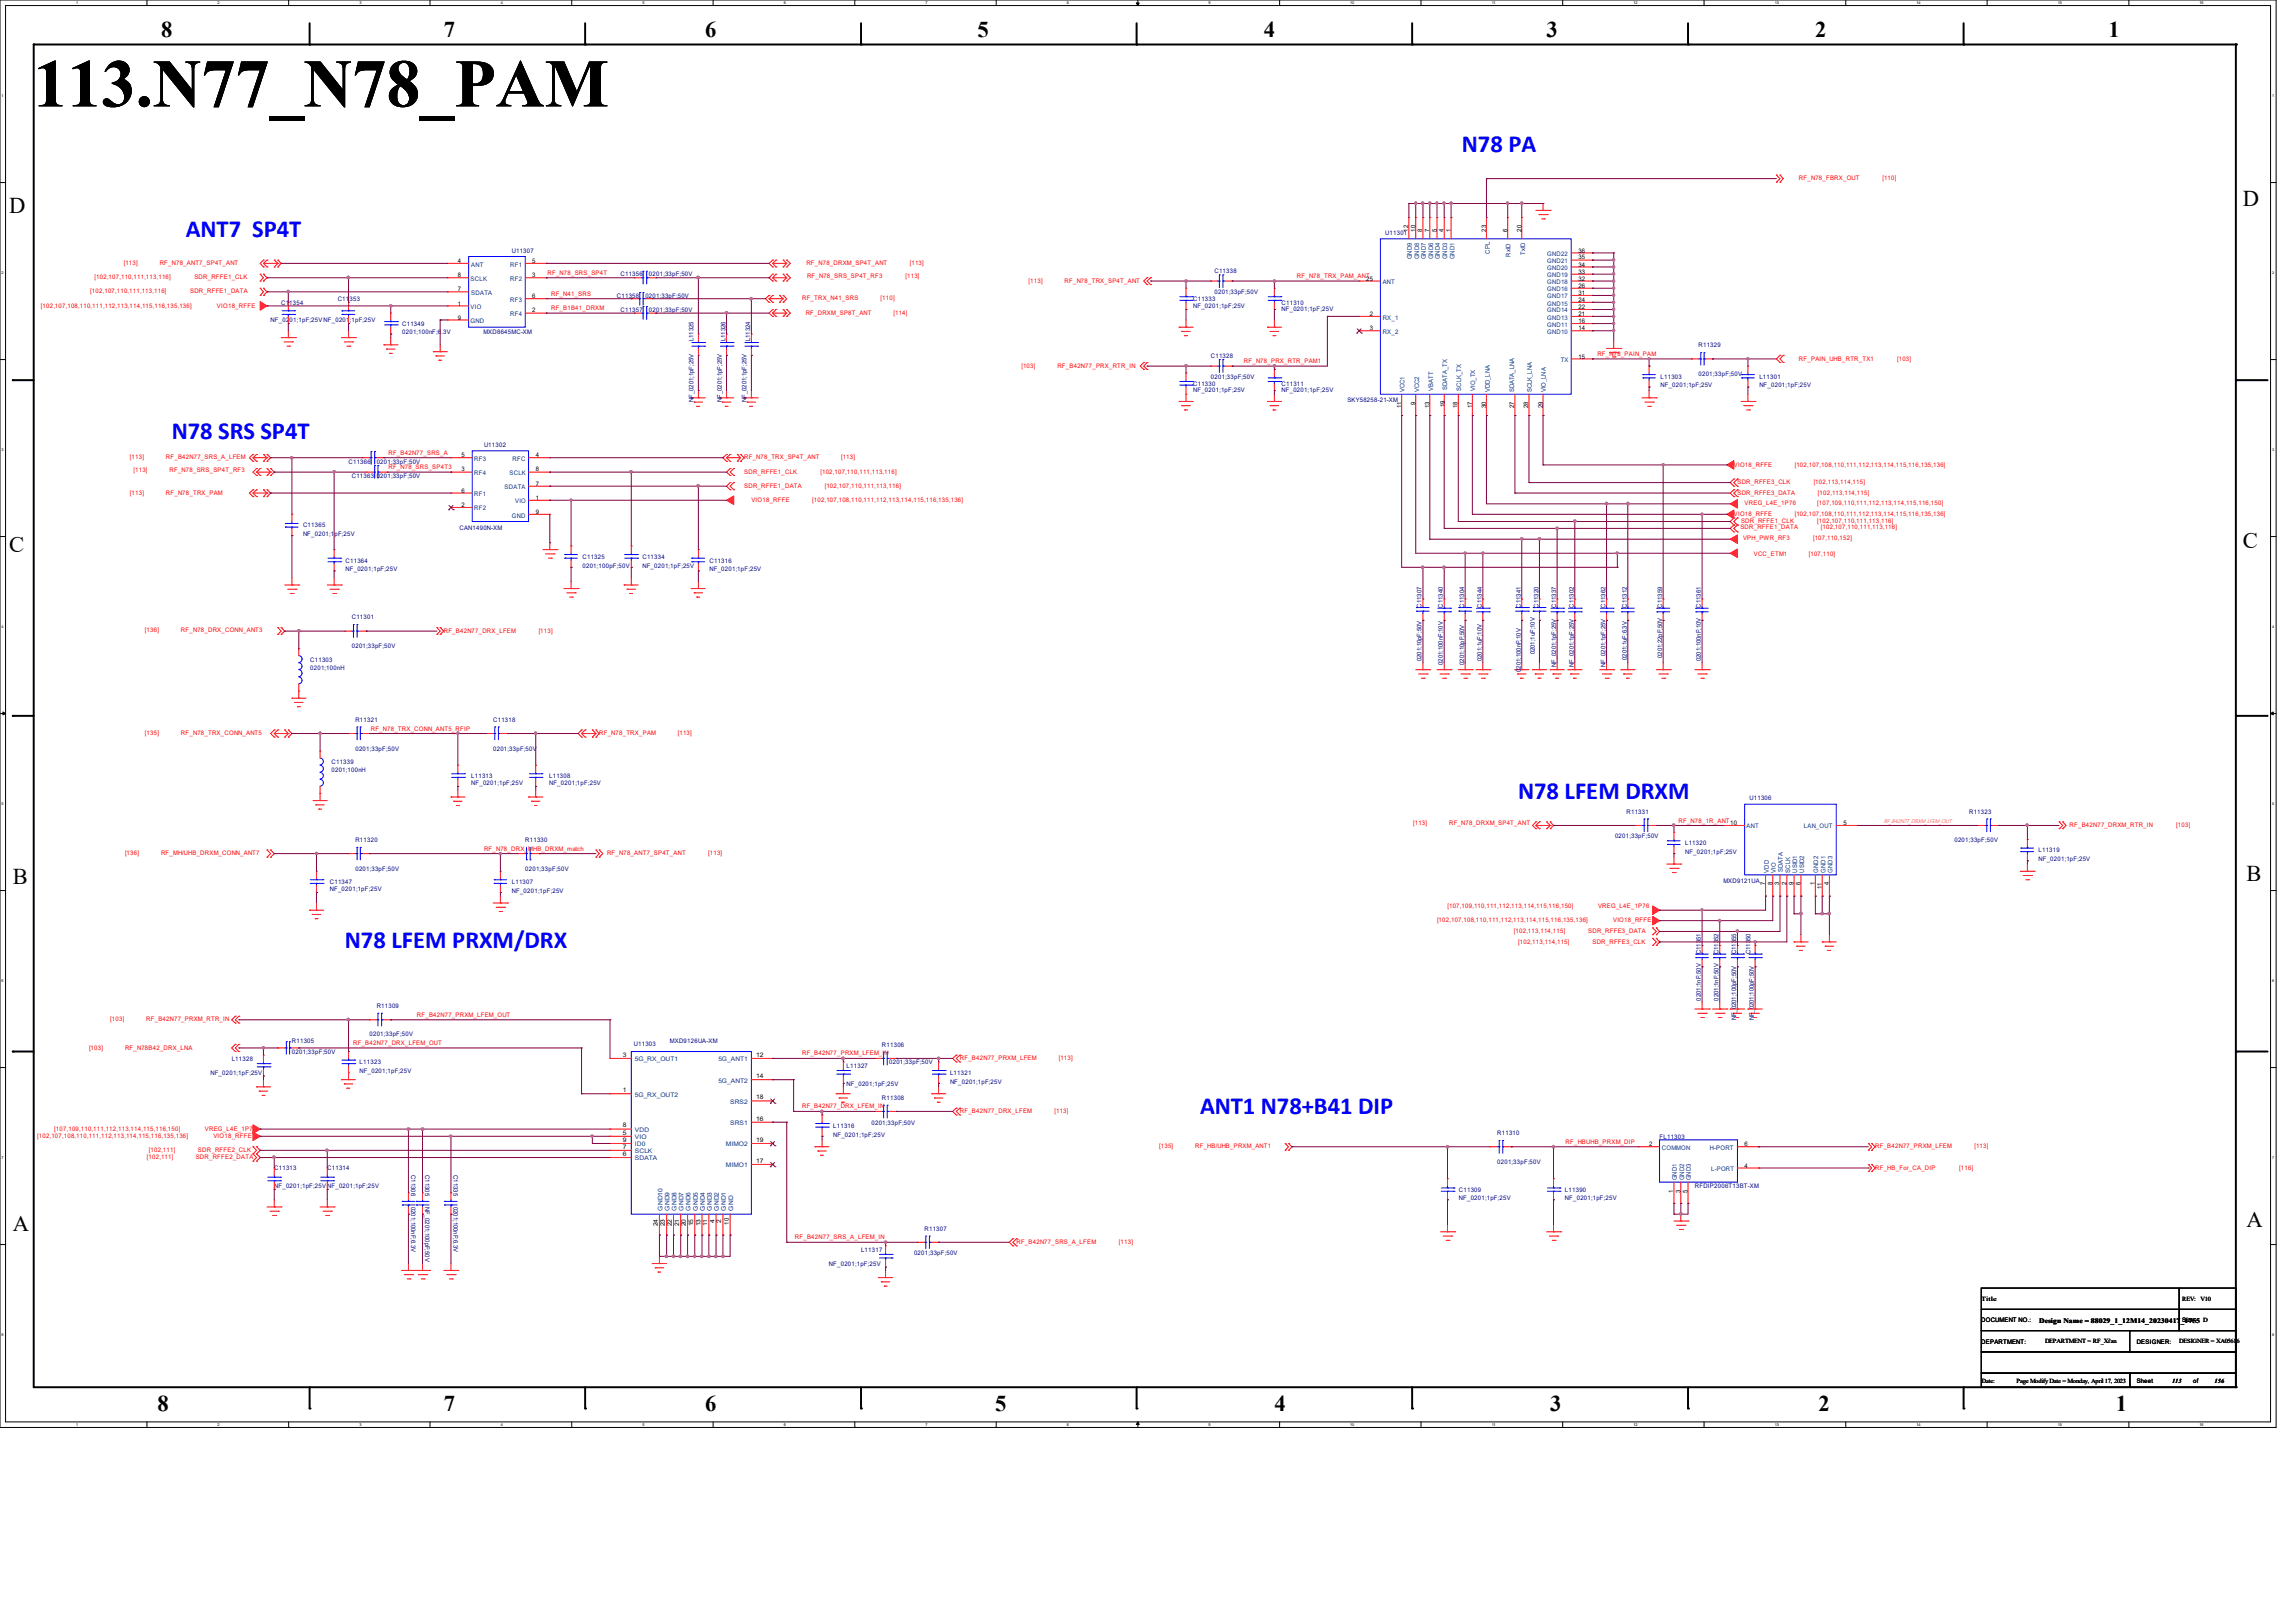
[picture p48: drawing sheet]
<svg xmlns="http://www.w3.org/2000/svg" width="297mm" height="210mm" viewBox="0 0 297 210" stroke-linecap="round" stroke-linejoin="round" font-family="sans-serif">
<defs><g id="words">
<text font-size="8.8" x="4.4" y="13.8">113.N77_N78_PAM</text>
<g font-size="3.2" fill="#00f">
<text x="189.1" y="19.7">N78 PA</text>
<text x="24" y="30.7">ANT7 SP4T</text>
<text x="22.2" y="56.8">N78 SRS SP4T</text>
<text x="196.4" y="103.4">N78 LFEM DRXM</text>
<text x="44.6" y="122.6">N78 LFEM PRXM/DRX</text>
<text x="155.2" y="144.1">ANT1 N78+B41 DIP</text>
</g>
<g font-size="2.9">
<text x="20.8" y="4.7">8</text>
<text x="57.4" y="4.7">7</text>
<text x="91.2" y="4.7">6</text>
<text x="126.4" y="4.7">5</text>
<text x="163.5" y="4.7">4</text>
<text x="200.1" y="4.7">3</text>
<text x="234.8" y="4.7">2</text>
<text x="272.8" y="4.7">1</text>
<text x="1.2" y="27.5">D</text>
<text x="290.1" y="26.6">D</text>
<text x="1.2" y="71.4">C</text>
<text x="290.1" y="71">C</text>
<text x="290.6" y="114">B</text>
<text x="1.7" y="114.4">B</text>
<text x="1.7" y="159.2">A</text>
<text x="290.6" y="158.8">A</text>
<text x="20.4" y="182.6">8</text>
<text x="57.4" y="182.6">7</text>
<text x="91.2" y="182.6">6</text>
<text x="128.7" y="182.6">5</text>
<text x="164.8" y="182.6">4</text>
<text x="200.5" y="182.6">3</text>
<text x="235.2" y="182.6">2</text>
<text x="273.7" y="182.6">1</text>
</g>
<g font-size=".9">
<text x="263.8" y="171.2">Design Name = 88029_1_12M14_20230417</text>
<text x="282.1" y="171.2">_S1iiiz7e55 D</text>
<text x="282.1" y="171.2">_S1z7e55 D</text>
</g>
<g font-size=".8" fill="#f00">
<text x="232.7" y="23.3">RF_N78_FBRX_OUT</text>
<text x="243.5" y="23.3">[110]</text>
<text x="16" y="34.3">[113]</text>
<text x="20.7" y="34.3">RF_N78_ANT7_SP4T_ANT</text>
<text x="70.8" y="35.6">RF_N78_SRS_SP4T</text>
<text x="104.3" y="34.3">RF_N78_DRXM_SP4T_ANT</text>
<text x="104.4" y="35.9">RF_N78_SRS_SP4T_RF3</text>
<text x="117.1" y="35.9">[113]</text>
<text x="117.7" y="34.3">[113]</text>
<text x="167.8" y="36">RF_N78_TRX_PAM_ANT</text>
<text x="5.3" y="39.8">[102,107,108,110,111,112,113,114,115,116,135,136]</text>
<text x="11.7" y="38">[102,107,110,111,113,116]</text>
<text x="12.2" y="36.2">[102,107,110,111,113,116]</text>
<text x="24.6" y="38">SDR_RFFE1_DATA</text>
<text x="25.1" y="36.2">SDR_RFFE1_CLK</text>
<text x="28.1" y="39.8">VIO18_RFFE</text>
<text x="71.3" y="38.3">RF_N41_SRS</text>
<text x="71.3" y="40.1">RF_B1B41_DRXM</text>
<text x="103.8" y="38.9">RF_TRX_N41_SRS</text>
<text x="104.2" y="40.7">RF_DRXM_SP8T_ANT</text>
<text x="113.9" y="38.9">[110]</text>
<text x="115.6" y="40.7">[114]</text>
<text x="133.1" y="36.6">[113]</text>
<text x="137.7" y="36.6">RF_N78_TRX_SP4T_ANT</text>
<text x="132.1" y="47.6">[103]</text>
<text x="136.8" y="47.6">RF_B42N77_PRX_RTR_IN</text>
<text x="160.9" y="47">RF_N78_PRX_RTR_PAM1</text>
<text x="206.6" y="46.1">RF_N78_PAIN_PAM</text>
<text x="232.7" y="46.7">RF_PAIN_UHB_RTR_TX1</text>
<text x="245.4" y="46.7">[103]</text>
<text x="16.8" y="59.4">[113]</text>
<text x="21.5" y="59.4">RF_B42N77_SRS_A_LFEM</text>
<text x="50.2" y="58.8">RF_B42N77_SRS_A</text>
<text x="96.3" y="59.4">RF_N78_TRX_SP4T_ANT</text>
<text x="108.8" y="59.4">[113]</text>
<text x="16.8" y="64">[113]</text>
<text x="17.3" y="61.1">[113]</text>
<text x="21.5" y="64">RF_N78_TRX_PAM</text>
<text x="21.9" y="61.1">RF_N78_SRS_SP4T_RF3</text>
<text x="50.2" y="60.7">RF_N78_SRS_SP4T3</text>
<text x="96.3" y="61.3">SDR_RFFE1_CLK</text>
<text x="96.3" y="63.1">SDR_RFFE1_DATA</text>
<text x="97.2" y="64.9">VIO18_RFFE</text>
<text x="105.1" y="64.9">[102,107,108,110,111,112,113,114,115,116,135,136]</text>
<text x="106.1" y="61.3">[102,107,110,111,113,116]</text>
<text x="106.7" y="63.1">[102,107,110,111,113,116]</text>
<text x="224.3" y="60.4">VIO18_RFFE</text>
<text x="224.7" y="62.7">SDR_RFFE3_CLK</text>
<text x="224.7" y="64">SDR_RFFE3_DATA</text>
<text x="225.7" y="65.3">VREG_L4E_1P76</text>
<text x="232.2" y="60.4">[102,107,108,110,111,112,113,114,115,116,135,136]</text>
<text x="234.6" y="62.7">[102,113,114,115]</text>
<text x="235.1" y="65.3">[107,109,110,111,112,113,114,115,116,150]</text>
<text x="235.2" y="64">[102,113,114,115]</text>
<text x="224.3" y="66.8">VIO18_RFFE</text>
<text x="225.1" y="68.5">SDR_RFFE1_DATA</text>
<text x="225.2" y="67.6">SDR_RFFE1_CLK</text>
<text x="225.5" y="69.9">VPH_PWR_RF3</text>
<text x="226.9" y="72">VCC_ETM1</text>
<text x="232.2" y="66.8">[102,107,108,110,111,112,113,114,115,116,135,136]</text>
<text x="234" y="72">[107,110]</text>
<text x="234.5" y="69.9">[107,110,152]</text>
<text x="235.1" y="67.6">[102,107,110,111,113,116]</text>
<text x="235.5" y="68.5">[102,107,110,111,113,116]</text>
<text x="18.8" y="81.7">[136]</text>
<text x="23.4" y="81.7">RF_N78_DRX_CONN_ANT3</text>
<text x="57.4" y="81.9">RF_B42N77_DRX_LFEM</text>
<text x="69.7" y="81.9">[113]</text>
<text x="18.8" y="95.1">[135]</text>
<text x="23.4" y="95.1">RF_N78_TRX_CONN_ANT5</text>
<text x="48" y="94.5">RF_N78_TRX_CONN_ANT5_RFIP</text>
<text x="77.5" y="95.1">RF_N78_TRX_PAM</text>
<text x="87.7" y="95.1">[113]</text>
<text x="182.8" y="106.8">[113]</text>
<text x="187.5" y="106.8">RF_N78_DRXM_SP4T_ANT</text>
<text x="217.1" y="106.4">RF_N78_1R_ANT</text>
<text x="267.7" y="107">RF_B42N77_DRXM_RTR_IN</text>
<text x="281.5" y="107">[103]</text>
<text x="16.2" y="110.7">[136]</text>
<text x="20.8" y="110.7">RF_MH/UHB_DRXM_CONN_ANT7</text>
<text x="62.6" y="110.1">RF_N78_DRX_MHB_DRXM_match</text>
<text x="78.5" y="110.7">RF_N78_ANT7_SP4T_ANT</text>
<text x="91.6" y="110.7">[113]</text>
<text x="185.9" y="119.3">[102,107,108,110,111,112,113,114,115,116,135,136]</text>
<text x="187.2" y="117.5">[107,109,110,111,112,113,114,115,116,150]</text>
<text x="206.7" y="117.5">VREG_L4E_1P76</text>
<text x="208.7" y="119.3">VIO18_RFFE</text>
<text x="195.8" y="120.7">[102,113,114,115]</text>
<text x="196.4" y="122.1">[102,113,114,115]</text>
<text x="205.4" y="120.7">SDR_RFFE3_DATA</text>
<text x="206" y="122.1">SDR_RFFE3_CLK</text>
<text x="53.9" y="131.6">RF_B42N77_PRXM_LFEM_OUT</text>
<text x="11.5" y="135.8">[103]</text>
<text x="14.3" y="132.2">[103]</text>
<text x="16.2" y="135.8">RF_N78B42_DRX_LNA</text>
<text x="18.9" y="132.2">RF_B42N77_PRXM_RTR_IN</text>
<text x="45.7" y="135.2">RF_B42N77_DRX_LFEM_OUT</text>
<text x="103.8" y="136.6">RF_B42N77_PRXM_LFEM_IN</text>
<text x="124.2" y="137.2">RF_B42N77_PRXM_LFEM</text>
<text x="136.9" y="137.2">[113]</text>
<text x="103.8" y="143.4">RF_B42N77_DRX_LFEM_IN</text>
<text x="4.8" y="147.2">[102,107,108,110,111,112,113,114,115,116,135,136]</text>
<text x="7" y="146.3">[107,109,110,111,112,113,114,115,116,150]</text>
<text x="19" y="150">[102,111]</text>
<text x="19.3" y="149.1">[102,111]</text>
<text x="25.3" y="150">SDR_RFFE2_DATA</text>
<text x="25.6" y="149.1">SDR_RFFE2_CLK</text>
<text x="26.5" y="146.3">VREG_L4E_1P76</text>
<text x="27.6" y="147.2">VIO18_RFFE</text>
<text x="124.2" y="144">RF_B42N77_DRX_LFEM</text>
<text x="136.4" y="144">[113]</text>
<text x="149.9" y="148.5">[135]</text>
<text x="154.6" y="148.5">RF_HB/UHB_PRXM_ANT1</text>
<text x="202.5" y="148">RF_HBUHB_PRXM_DIP</text>
<text x="242.6" y="148.6">RF_B42N77_PRXM_LFEM</text>
<text x="255.4" y="148.6">[113]</text>
<text x="242.6" y="151.3">RF_HB_For_CA_DIP</text>
<text x="253.4" y="151.3">[116]</text>
<text x="102.8" y="160.4">RF_B42N77_SRS_A_LFEM_IN</text>
<text x="131.5" y="161">RF_B42N77_SRS_A_LFEM</text>
<text x="144.7" y="161">[113]</text>
</g>
<g font-size=".8">
<text x="182.2" y="30" transform="rotate(-90 182.2 30)">12</text>
<text x="183.1" y="30" transform="rotate(-90 183.1 30)">10</text>
<text x="184" y="30" transform="rotate(-90 184 30)">8</text>
<text x="184.9" y="30" transform="rotate(-90 184.9 30)">7</text>
<text x="185.8" y="30" transform="rotate(-90 185.8 30)">5</text>
<text x="186.7" y="30" transform="rotate(-90 186.7 30)">4</text>
<text x="187.7" y="30" transform="rotate(-90 187.7 30)">1</text>
<text x="192.2" y="30" transform="rotate(-90 192.2 30)">23</text>
<text x="195" y="30" transform="rotate(-90 195 30)">6</text>
<text x="196.8" y="30" transform="rotate(-90 196.8 30)">20</text>
<text x="59.2" y="34">4</text>
<text x="59.2" y="35.9">8</text>
<text x="68.8" y="35.9">3</text>
<text x="68.8" y="34">5</text>
<text x="204.2" y="32.7">36</text>
<text x="204.2" y="35.4">33</text>
<text x="204.2" y="34.5">34</text>
<text x="204.2" y="33.6">35</text>
<text x="59.2" y="39.5">1</text>
<text x="59.2" y="37.7">7</text>
<text x="59.2" y="41.4">9</text>
<text x="68.8" y="38.6">6</text>
<text x="68.8" y="40.4">2</text>
<text x="176.7" y="36.3">25</text>
<text x="177.2" y="40.9">2</text>
<text x="204.2" y="37.3">26</text>
<text x="204.2" y="38.1">31</text>
<text x="204.2" y="36.3">32</text>
<text x="204.2" y="39.1">24</text>
<text x="204.2" y="40">22</text>
<text x="204.2" y="41.8">16</text>
<text x="204.2" y="40.9">21</text>
<text x="177.2" y="42.7">3</text>
<text x="204.2" y="46.4">15</text>
<text x="204.2" y="42.7">14</text>
<text x="181.3" y="52.8" transform="rotate(-90 181.3 52.8)">11</text>
<text x="183.1" y="52.4" transform="rotate(-90 183.1 52.4)">9</text>
<text x="184.9" y="52.8" transform="rotate(-90 184.9 52.8)">13</text>
<text x="186.9" y="52.7" transform="rotate(-90 186.9 52.7)">19</text>
<text x="188.6" y="52.8" transform="rotate(-90 188.6 52.8)">18</text>
<text x="190.4" y="52.8" transform="rotate(-90 190.4 52.8)">17</text>
<text x="192.2" y="52.8" transform="rotate(-90 192.2 52.8)">30</text>
<text x="195.9" y="52.8" transform="rotate(-90 195.9 52.8)">27</text>
<text x="197.7" y="52.8" transform="rotate(-90 197.7 52.8)">28</text>
<text x="199.6" y="52.8" transform="rotate(-90 199.6 52.8)">29</text>
<text x="59.7" y="59.2">5</text>
<text x="69.3" y="59.2">4</text>
<text x="59.7" y="61">3</text>
<text x="59.7" y="63.8">6</text>
<text x="59.7" y="65.6">2</text>
<text x="69.3" y="64.7">1</text>
<text x="69.3" y="62.8">7</text>
<text x="69.3" y="61">8</text>
<text x="69.3" y="66.5">9</text>
<text x="223.8" y="106.7">10</text>
<text x="238.5" y="106.7">5</text>
<text x="228.3" y="114.6" transform="rotate(-90 228.3 114.6)">7</text>
<text x="229.3" y="114.6" transform="rotate(-90 229.3 114.6)">8</text>
<text x="230.2" y="114.6" transform="rotate(-90 230.2 114.6)">3</text>
<text x="231.1" y="114.6" transform="rotate(-90 231.1 114.6)">2</text>
<text x="232" y="114.6" transform="rotate(-90 232 114.6)">9</text>
<text x="232.9" y="114.6" transform="rotate(-90 232.9 114.6)">6</text>
<text x="234.7" y="114.6" transform="rotate(-90 234.7 114.6)">1</text>
<text x="235.7" y="115" transform="rotate(-90 235.7 115)">11</text>
<text x="236.6" y="114.6" transform="rotate(-90 236.6 114.6)">4</text>
<text x="80.6" y="136.7">3</text>
<text x="97.8" y="136.7">12</text>
<text x="80.6" y="141.3">1</text>
<text x="97.8" y="139.5">14</text>
<text x="97.8" y="142.2">18</text>
<text x="80.6" y="146.8">5</text>
<text x="80.6" y="149.6">6</text>
<text x="80.6" y="148.6">7</text>
<text x="80.6" y="145.9">8</text>
<text x="80.6" y="147.7">9</text>
<text x="97.8" y="145">16</text>
<text x="97.8" y="147.7">19</text>
<text x="213.3" y="148.3">2</text>
<text x="225.7" y="148.3">6</text>
<text x="97.8" y="150.5">17</text>
<text x="216.5" y="154.3" transform="rotate(-90 216.5 154.3)">1</text>
<text x="217.4" y="154.3" transform="rotate(-90 217.4 154.3)">3</text>
<text x="218.3" y="154.3" transform="rotate(-90 218.3 154.3)">5</text>
<text x="225.7" y="151.1">4</text>
<text x="85.1" y="158.7" transform="rotate(-90 85.1 158.7)">24</text>
<text x="86" y="158.7" transform="rotate(-90 86 158.7)">23</text>
<text x="86.9" y="158.7" transform="rotate(-90 86.9 158.7)">22</text>
<text x="87.8" y="158.7" transform="rotate(-90 87.8 158.7)">21</text>
<text x="88.7" y="158.7" transform="rotate(-90 88.7 158.7)">20</text>
<text x="89.7" y="158.7" transform="rotate(-90 89.7 158.7)">15</text>
<text x="90.6" y="158.7" transform="rotate(-90 90.6 158.7)">13</text>
<text x="91.5" y="158.7" transform="rotate(-90 91.5 158.7)">11</text>
<text x="92.4" y="158.2" transform="rotate(-90 92.4 158.2)">4</text>
<text x="93.3" y="158.2" transform="rotate(-90 93.3 158.2)">2</text>
<text x="94.3" y="158.5" transform="rotate(-90 94.3 158.5)">10</text>
<text x="256.3" y="168.3">Title</text>
<text x="256.3" y="171.1">DOCUMENT NO.:</text>
<text x="256.3" y="173.9">DEPARTMENT:</text>
<text x="264.5" y="173.8">DEPARTMENT = RF_Xi'an</text>
<text x="276.4" y="173.9">DESIGNER:</text>
<text x="281.9" y="173.8">DESIGNER = XA0561</text>
<text x="282.3" y="168.3">REV:</text>
<text x="284.6" y="168.3">V10</text>
<text x="289.3" y="173.8">6</text>
<text x="256.4" y="178.9">Date:</text>
<text x="260.9" y="178.9">Page Modify Date = Monday, April 17, 2023</text>
<text x="276.4" y="179">Sheet</text>
<text x="281" y="178.9">113</text>
<text x="283.7" y="179">of</text>
<text x="286.5" y="178.9">156</text>
</g>
<g font-size=".8" fill="#004080">
<text x="61" y="34.5">ANT</text>
<text x="66" y="34.5">RF1</text>
<text x="182.6" y="33.5" transform="rotate(-90 182.6 33.5)">GND9</text>
<text x="183.6" y="33.5" transform="rotate(-90 183.6 33.5)">GND8</text>
<text x="184.4" y="33.5" transform="rotate(-90 184.4 33.5)">GND7</text>
<text x="185.4" y="33.5" transform="rotate(-90 185.4 33.5)">GND6</text>
<text x="186.3" y="33.5" transform="rotate(-90 186.3 33.5)">GND4</text>
<text x="187.2" y="33.5" transform="rotate(-90 187.2 33.5)">GND3</text>
<text x="188.1" y="33.5" transform="rotate(-90 188.1 33.5)">GND1</text>
<text x="192.7" y="32.8" transform="rotate(-90 192.7 32.8)">CPL</text>
<text x="195.4" y="33.2" transform="rotate(-90 195.4 33.2)">RxID</text>
<text x="197.3" y="33" transform="rotate(-90 197.3 33)">TxID</text>
<text x="200.2" y="33.1">GND22</text>
<text x="200.2" y="35.9">GND19</text>
<text x="200.2" y="35">GND20</text>
<text x="200.2" y="34">GND21</text>
<text x="60.9" y="40">VIO</text>
<text x="60.9" y="36.3">SCLK</text>
<text x="60.9" y="41.8">GND</text>
<text x="61" y="38.1">SDATA</text>
<text x="66" y="36.3">RF2</text>
<text x="66" y="39.1">RF3</text>
<text x="66" y="40.9">RF4</text>
<text x="178.9" y="41.4">RX_1</text>
<text x="178.9" y="36.8">ANT</text>
<text x="200.2" y="37.7">GND16</text>
<text x="200.2" y="38.6">GND17</text>
<text x="200.2" y="36.8">GND18</text>
<text x="200.2" y="39.5">GND15</text>
<text x="200.2" y="40.4">GND14</text>
<text x="200.2" y="41.4">GND13</text>
<text x="178.9" y="43.2">RX_2</text>
<text x="200.2" y="42.2">GND11</text>
<text x="200.2" y="43.2">GND10</text>
<text x="201.9" y="46.8">TX</text>
<text x="181.7" y="50.8" transform="rotate(-90 181.7 50.8)">VCC1</text>
<text x="183.6" y="50.8" transform="rotate(-90 183.6 50.8)">VCC2</text>
<text x="185.4" y="50.5" transform="rotate(-90 185.4 50.5)">VBATT</text>
<text x="187.2" y="50.5" transform="rotate(-90 187.2 50.5)">SDATA_TX</text>
<text x="189" y="50.5" transform="rotate(-90 189 50.5)">SCLK_TX</text>
<text x="190.8" y="50.5" transform="rotate(-90 190.8 50.5)">VIO_TX</text>
<text x="192.7" y="50.8" transform="rotate(-90 192.7 50.8)">VDD_LNA</text>
<text x="195.9" y="50.8" transform="rotate(-90 195.9 50.8)">SDATA_LNA</text>
<text x="198.2" y="50.8" transform="rotate(-90 198.2 50.8)">SCLK_LNA</text>
<text x="200" y="50.8" transform="rotate(-90 200 50.8)">VIO_LNA</text>
<text x="61.3" y="59.6">RF3</text>
<text x="66.3" y="59.6">RFC</text>
<text x="61.3" y="61.5">RF4</text>
<text x="61.3" y="64.2">RF1</text>
<text x="65.3" y="63.3">SDATA</text>
<text x="65.9" y="61.5">SCLK</text>
<text x="66.6" y="65.1">VIO</text>
<text x="61.3" y="66">RF2</text>
<text x="66.2" y="67">GND</text>
<text x="225.9" y="107.2">ANT</text>
<text x="233.3" y="107.2">LAN_OUT</text>
<text x="228.8" y="112.9" transform="rotate(-90 228.8 112.9)">VDD</text>
<text x="229.7" y="112.9" transform="rotate(-90 229.7 112.9)">VIO</text>
<text x="230.6" y="112.8" transform="rotate(-90 230.6 112.8)">SDATA</text>
<text x="231.6" y="112.9" transform="rotate(-90 231.6 112.9)">SCLK</text>
<text x="232.5" y="112.9" transform="rotate(-90 232.5 112.9)">USID1</text>
<text x="233.4" y="112.9" transform="rotate(-90 233.4 112.9)">USID2</text>
<text x="235.2" y="112.9" transform="rotate(-90 235.2 112.9)">GND2</text>
<text x="236.1" y="112.9" transform="rotate(-90 236.1 112.9)">GND1</text>
<text x="237" y="112.9" transform="rotate(-90 237 112.9)">GND3</text>
<text x="82.1" y="137.3">5G_RX_OUT1</text>
<text x="92.9" y="137.3">5G_ANT1</text>
<text x="82.1" y="141.9">5G_RX_OUT2</text>
<text x="92.9" y="140.1">5G_ANT2</text>
<text x="94.4" y="142.8">SRS2</text>
<text x="82.1" y="147.4">VIO</text>
<text x="82.1" y="149.2">SCLK</text>
<text x="82.1" y="146.5">VDD</text>
<text x="82.1" y="148.3">ID0</text>
<text x="93.9" y="148.3">MIMO2</text>
<text x="94.4" y="145.6">SRS1</text>
<text x="215" y="148.8">COMMON</text>
<text x="221.2" y="148.8">H-PORT</text>
<text x="82.1" y="150.2">SDATA</text>
<text x="93.9" y="151">MIMO1</text>
<text x="216.9" y="152.7" transform="rotate(-90 216.9 152.7)">GND1</text>
<text x="217.8" y="152.7" transform="rotate(-90 217.8 152.7)">GND2</text>
<text x="218.7" y="152.7" transform="rotate(-90 218.7 152.7)">GND3</text>
<text x="221.4" y="151.6">L-PORT</text>
<text x="85.7" y="156.6" transform="rotate(-90 85.7 156.6)">GND10</text>
<text x="86.6" y="156.6" transform="rotate(-90 86.6 156.6)">GND9</text>
<text x="87.5" y="156.6" transform="rotate(-90 87.5 156.6)">GND8</text>
<text x="88.4" y="156.6" transform="rotate(-90 88.4 156.6)">GND7</text>
<text x="89.3" y="156.6" transform="rotate(-90 89.3 156.6)">GND6</text>
<text x="90.3" y="156.6" transform="rotate(-90 90.3 156.6)">GND5</text>
<text x="91.2" y="156.6" transform="rotate(-90 91.2 156.6)">GND4</text>
<text x="92.1" y="156.6" transform="rotate(-90 92.1 156.6)">GND3</text>
<text x="93" y="156.6" transform="rotate(-90 93 156.6)">GND2</text>
<text x="93.9" y="156.6" transform="rotate(-90 93.9 156.6)">GND1</text>
<text x="94.8" y="156.6" transform="rotate(-90 94.8 156.6)">GND</text>
</g>
<g font-size=".8" fill="#000080">
<text x="66.2" y="32.7">U11307</text>
<text x="80.3" y="35.8">C11356</text>
<text x="83.9" y="35.8">0201;33pF;50V</text>
<text x="157.1" y="35.3">C11338</text>
<text x="179.2" y="30.4">U11301</text>
<text x="35" y="41.7">NF_0201;1pF;25V NF_0201;1pF;25V</text>
<text x="36.4" y="39.4">C11354</text>
<text x="43.7" y="39">C11</text>
<text x="45.2" y="39">353</text>
<text x="79.8" y="38.5">C11358</text>
<text x="80.3" y="40.3">C11357</text>
<text x="83.5" y="38.5">0201;33pF;50V</text>
<text x="83.9" y="40.3">0201;33pF;50V</text>
<text x="154.3" y="39">C11333</text>
<text x="154.3" y="39.8">NF_0201;1pF;25V</text>
<text x="157.1" y="38.1">0201;33pF;50V</text>
<text x="165.8" y="39.4">C11310</text>
<text x="165.8" y="40.3">NF_0201;1pF;25V</text>
<text x="52" y="42.2">C11349</text>
<text x="52" y="43.3">0201;100nF;6</text>
<text x="57.1" y="43.3">.3V</text>
<text x="62.5" y="43.3">MXD8645MC-XM</text>
<text x="89.7" y="44.2" transform="rotate(-90 89.7 44.2)">L11325</text>
<text x="93.9" y="44.2" transform="rotate(-90 93.9 44.2)">L11326</text>
<text x="97" y="44.2" transform="rotate(-90 97 44.2)">L11324</text>
<text x="156.6" y="46.3">C11328</text>
<text x="219.7" y="44.9">R11329</text>
<text x="89.7" y="52" transform="rotate(-90 89.7 52)">NF_0201;1pF;25V</text>
<text x="93.4" y="52" transform="rotate(-90 93.4 52)">NF_0201;1pF;25V</text>
<text x="96.6" y="52" transform="rotate(-90 96.6 52)">NF_0201;1pF;25V</text>
<text x="154.3" y="50">C11330</text>
<text x="154.3" y="50.8">NF_0201;1pF;25V</text>
<text x="156.6" y="49">0201;33pF;50V</text>
<text x="165.8" y="50">C11311</text>
<text x="165.8" y="50.8">NF_0201;1pF;25V</text>
<text x="174.3" y="52">SKY58258-21-XM</text>
<text x="214.8" y="49">L11303</text>
<text x="214.8" y="50.1">NF_0201;1pF;25V</text>
<text x="219.7" y="48.7">0201;33pF;50V</text>
<text x="227.6" y="49">L11301</text>
<text x="227.6" y="50.1">NF_0201;1pF;25V</text>
<text x="45.1" y="60">C11366</text>
<text x="48.7" y="60">0201;33pF;50V</text>
<text x="62.6" y="57.8">U11302</text>
<text x="45.5" y="61.8">C11363</text>
<text x="48.7" y="61.8">0201;33pF;50V</text>
<text x="39.2" y="68.2">C11365</text>
<text x="39.2" y="69.3">NF_0201;1</text>
<text x="43.3" y="69.3">pF;25V</text>
<text x="59.4" y="68.6">CAN1490N-XM</text>
<text x="44.7" y="72.8">C11364</text>
<text x="44.7" y="73.9">NF_0201;1pF;25V</text>
<text x="75.4" y="72.3">C11325</text>
<text x="75.4" y="73.4">0201;100pF;50V</text>
<text x="83.1" y="72.3">C11334</text>
<text x="83.1" y="73.4">NF_0201;1pF;25V</text>
<text x="91.8" y="72.8">C11316</text>
<text x="91.8" y="73.9">NF_0201;1pF;25V</text>
<text x="45.5" y="80.1">C11301</text>
<text x="45.5" y="83.9">0201;33pF;50V</text>
<text x="183.9" y="78.6" transform="rotate(-90 183.9 78.6)">C11307</text>
<text x="186.6" y="78.6" transform="rotate(-90 186.6 78.6)">C11340</text>
<text x="189.4" y="78.6" transform="rotate(-90 189.4 78.6)">C11304</text>
<text x="191.7" y="78.6" transform="rotate(-90 191.7 78.6)">C11344</text>
<text x="196.7" y="78.6" transform="rotate(-90 196.7 78.6)">C11341</text>
<text x="199" y="78.6" transform="rotate(-90 199 78.6)">C11320</text>
<text x="201.3" y="78.6" transform="rotate(-90 201.3 78.6)">C11337</text>
<text x="203.6" y="78.6" transform="rotate(-90 203.6 78.6)">C11302</text>
<text x="207.7" y="78.6" transform="rotate(-90 207.7 78.6)">C11362</text>
<text x="210.4" y="78.6" transform="rotate(-90 210.4 78.6)">C11312</text>
<text x="215" y="78.6" transform="rotate(-90 215 78.6)">C11359</text>
<text x="220" y="78.6" transform="rotate(-90 220 78.6)">C11361</text>
<text x="40.1" y="85.6">C11303</text>
<text x="40.1" y="86.7">0201;100nH</text>
<text x="183.9" y="85.6" transform="rotate(-90 183.9 85.6)">0201;10pF;50V</text>
<text x="186.6" y="86" transform="rotate(-90 186.6 86)">0201;100nF;10V</text>
<text x="189.4" y="86" transform="rotate(-90 189.4 86)">0201;10pF;50V</text>
<text x="191.7" y="85.6" transform="rotate(-90 191.7 85.6)">0201;1uF;10V</text>
<text x="196.7" y="87" transform="rotate(-90 196.7 87)">0201;100nF;10V</text>
<text x="198.5" y="84.7" transform="rotate(-90 198.5 84.7)">0201;1uF;10V</text>
<text x="201.3" y="86.3" transform="rotate(-90 201.3 86.3)">NF_0201;1pF;25V</text>
<text x="203.6" y="86.3" transform="rotate(-90 203.6 86.3)">NF_0201;1pF;25V</text>
<text x="207.7" y="86.3" transform="rotate(-90 207.7 86.3)">NF_0201;1pF;25V</text>
<text x="210.4" y="85.4" transform="rotate(-90 210.4 85.4)">0201;1uF;6.3V</text>
<text x="215" y="85.1" transform="rotate(-90 215 85.1)">0201;22pF;50V</text>
<text x="220" y="85.6" transform="rotate(-90 220 85.6)">0201;100nF;10V</text>
<text x="46" y="93.4">R11321</text>
<text x="63.8" y="93.4">C11318</text>
<text x="42.9" y="98.8">C11339</text>
<text x="42.9" y="99.9">0201;100nH</text>
<text x="46" y="97.1">0201;33pF;50V</text>
<text x="61" y="100.7">L11313</text>
<text x="61" y="101.5">NF_0201;1pF;25V</text>
<text x="63.8" y="97.1">0201;33pF;50V</text>
<text x="71" y="100.7">L11308</text>
<text x="71" y="101.5">NF_0201;1pF;25V</text>
<text x="210.4" y="105.3">R11331</text>
<text x="226.3" y="103.5">U11306</text>
<text x="254.7" y="105.3">R11323</text>
<text x="46" y="108.9">R11320</text>
<text x="46" y="112.7">0201;33pF;50V</text>
<text x="67.9" y="108.9">R11330</text>
<text x="67.9" y="112.7">0201;33pF;50V</text>
<text x="208.9" y="108.5">0201;33pF;50V</text>
<text x="218" y="109.4">L11320</text>
<text x="218" y="110.5">NF_0201;1pF;25V</text>
<text x="252.8" y="108.9">0201;33pF;50V</text>
<text x="263.7" y="110.3">L11319</text>
<text x="263.7" y="111.4">NF_0201;1pF;25V</text>
<text x="42.7" y="114.4">C11347</text>
<text x="42.7" y="115.2">NF_0201;1pF;25V</text>
<text x="66.2" y="114.4">L11307</text>
<text x="66.2" y="115.5">NF_0201;1pF;25V</text>
<text x="222.9" y="114.2">MXD9121UA</text>
<text x="220" y="123.4" transform="rotate(-90 220 123.4)">C11351</text>
<text x="222.3" y="123.4" transform="rotate(-90 222.3 123.4)">C11352</text>
<text x="224.6" y="123.4" transform="rotate(-90 224.6 123.4)">C11355</text>
<text x="226.4" y="123.4" transform="rotate(-90 226.4 123.4)">C11350</text>
<text x="48.7" y="130.4">R11309</text>
<text x="220" y="129.5" transform="rotate(-90 220 129.5)">0201;1nF;50V</text>
<text x="222.3" y="129.5" transform="rotate(-90 222.3 129.5)">0201;1nF;50V</text>
<text x="30" y="137.3">L11328</text>
<text x="37.8" y="135">R11305</text>
<text x="37.8" y="136.4">0201;33pF;50V</text>
<text x="46.5" y="137.7">L11323</text>
<text x="47.8" y="134.1">0201;33pF;50V</text>
<text x="82" y="135.3">U11303</text>
<text x="86.7" y="135">MXD9126UA-XM</text>
<text x="114.1" y="135.4">R11306</text>
<text x="115" y="137.7">0201;33pF;50V</text>
<text x="224.6" y="132" transform="rotate(-90 224.6 132)">NF_0201;100pF;50V</text>
<text x="226.9" y="132" transform="rotate(-90 226.9 132)">NF_0201;100pF;50V</text>
<text x="27.2" y="139.1">NF_0201;1pF;25V</text>
<text x="46.5" y="138.8">NF_0201;1pF;25V</text>
<text x="109.5" y="138.2">L11327</text>
<text x="109.5" y="140.5">NF_0201;1pF;25V</text>
<text x="114.1" y="142.3">R11308</text>
<text x="122.9" y="139.1">L11321</text>
<text x="122.9" y="140.2">NF_0201;1pF;25V</text>
<text x="107.8" y="146">L11316</text>
<text x="107.8" y="147.1">NF_0201;1pF;25V</text>
<text x="112.7" y="145.5">0201;33pF;50V</text>
<text x="193.7" y="146.9">R11310</text>
<text x="214.7" y="147.3">FL11303</text>
<text x="35.5" y="151.4">C11313</text>
<text x="35.5" y="153.7">NF_0201;1pF;25V NF_0201;1pF;25V</text>
<text x="42.3" y="151.4">C11314</text>
<text x="53.2" y="152.1" transform="rotate(90 53.2 152.1)">C11306</text>
<text x="55" y="152.1" transform="rotate(90 55 152.1)">C11305</text>
<text x="58.7" y="152.1" transform="rotate(90 58.7 152.1)">C11335</text>
<text x="188.7" y="154.2">C11309</text>
<text x="188.7" y="155.3">NF_0201;1pF;25V</text>
<text x="193.7" y="150.6">0201;33pF;50V</text>
<text x="202.4" y="154.2">L11390</text>
<text x="202.4" y="155.3">NF_0201;1pF;25V</text>
<text x="219.2" y="153.7">RFDIP2006T13BT-XM</text>
<text x="53.2" y="156.2" transform="rotate(90 53.2 156.2)">0201;100nF;6.3V</text>
<text x="55" y="156.2" transform="rotate(90 55 156.2)">NF_0201;100pF;50V</text>
<text x="58.7" y="156.2" transform="rotate(90 58.7 156.2)">0201;100nF;6.3V</text>
<text x="111.4" y="162">L11317</text>
<text x="119.6" y="159.2">R11307</text>
<text x="107.2" y="163.8">NF_0201;1pF;25V</text>
<text x="118.2" y="162.4">0201;33pF;50V</text>
</g>
<text font-size=".7" fill="#f00" x="243.7" y="106.4">RF_B42N77_DRXM_LFEM_OUT</text>
<g font-size=".5">
<text x="9.9" y=".6">1</text>
<text x="28.2" y=".6">2</text>
<text x="46.5" y=".6">3</text>
<text x="64.8" y=".6">4</text>
<text x="83.1" y=".6">5</text>
<text x="101.4" y=".6">6</text>
<text x="119.7" y=".6">7</text>
<text x="138" y=".6">8</text>
<text x="156.3" y=".6">9</text>
<text x="174.7" y=".6">10</text>
<text x="193" y=".6">11</text>
<text x="211.3" y=".6">12</text>
<text x="229.6" y=".6">13</text>
<text x="247.9" y=".6">14</text>
<text x="266.2" y=".6">15</text>
<text x="284.5" y=".6">16</text>
<text x=".2" y="12.6">1</text>
<text x="293.9" y="12.6">1</text>
<text x=".2" y="35.5">2</text>
<text x="293.9" y="35.5">2</text>
<text x=".2" y="58.4">3</text>
<text x="293.9" y="58.4">3</text>
<text x=".2" y="81.3">4</text>
<text x="293.9" y="81.3">4</text>
<text x=".2" y="104.2">5</text>
<text x="293.9" y="104.2">5</text>
<text x=".2" y="127.1">6</text>
<text x="293.9" y="127.1">6</text>
<text x=".2" y="150">7</text>
<text x="293.9" y="150">7</text>
<text x=".2" y="172.9">8</text>
<text x="293.9" y="172.9">8</text>
<text x="9.9" y="184.5">1</text>
<text x="28.2" y="184.5">2</text>
<text x="46.5" y="184.5">3</text>
<text x="64.8" y="184.5">4</text>
<text x="83.1" y="184.5">5</text>
<text x="101.4" y="184.5">6</text>
<text x="119.7" y="184.5">7</text>
<text x="138" y="184.5">8</text>
<text x="156.3" y="184.5">9</text>
<text x="174.7" y="184.5">10</text>
<text x="193" y="184.5">11</text>
<text x="211.3" y="184.5">12</text>
<text x="229.6" y="184.5">13</text>
<text x="247.9" y="184.5">14</text>
<text x="266.2" y="184.5">15</text>
<text x="284.5" y="184.5">16</text>
</g>
</g></defs>
<g fill="none" stroke="#000" stroke-width=".13">
<path d="M0 0h294.4v184.7h-294.4zM.7 .7h293v183.3h-293zM19 0v.7M37.3 0v.7M55.6 0v.7M74 0v.7M92.2 0v.7M110.6 0v.7M128.9 0v.7M147 .4h.4l-.2 .3zM147.2 0v.7M165.5 0v.7"/>
<path d="M183.8 0v.7M202.1 0v.7M220.4 0v.7M238.8 0v.7M257 0v.7M275.4 0v.7M0 23.6h.7M293.7 23.6h.7M0 46.5h.7M293.7 46.5h.7M0 69.4h.7M293.7 69.4h.7"/>
<path d="M0 92.3h.7M.4 92.1l.3 .2-.3 .2zM293.7 92.3l.3-.2v.4zM293.7 92.3h.7M0 115.2h.7M293.7 115.2h.7M0 138.1h.7M293.7 138.1h.7M0 161h.7M293.7 161h.7M19 184v.7M37.3 184v.7"/>
<path d="M55.6 184v.7M74 184v.7M92.2 184v.7M110.6 184v.7M128.9 184v.7M147.2 184l.2 .3h-.4zM147.2 184v.7M165.5 184v.7M183.8 184v.7M202.1 184v.7M220.4 184v.7M238.8 184v.7"/>
<path d="M257 184v.7M275.4 184v.7"/>
</g>
<path d="M147 .4h.4l-.2 .3zM.4 92.1l.3 .2-.3 .2zM293.7 92.3l.3-.2v.4zM147.2 184l.2 .3h-.4z" fill="#000"/>
<g fill="none" stroke="#000" stroke-width=".25">
<path d="M4.4 5.8h.1M4.4 5.8h284.8M4.4 5.8v173.7h284.8M40 5.8h.1M40 3v2.8M75.7 5.8h.1M75.7 3v2.8M111.4 5.8h.1M111.4 3v2.8M147 5.8h.1M147 3v2.8M182.7 5.8h.1"/>
<path d="M182.7 3v2.8M218.4 5.8h.1M218.4 3v2.8M254 5.8h.1M254 3v2.8M289.2 5.8h.1M289.2 5.8v173.7M1.7 49.2h.1M1.7 49.2h2.7M289.2 49.2h.1M289.2 49.2h4.1M1.7 92.6h.1"/>
<path d="M1.7 92.6h2.7M289.2 92.6h.1M289.2 92.6h4.1M1.7 136.1h.1M1.7 136.1h2.7M289.2 136.1h.1M289.2 136.1h4.1M40 179.5v2.7M75.7 179.5v2.7M111.4 179.5v2.7M147 179.5v2.7M182.7 179.5v2.7"/>
<path d="M218.4 179.5v2.7M254 179.5v2.7M289.2 179.5h.1M40 182.2h.1M75.7 182.2h.1M111.4 182.2h.1M147 182.2h.1M182.7 182.2h.1M218.4 182.2h.1M254 182.2h.1"/>
</g>
<g fill="none" stroke="#f00" stroke-width=".13">
<path d="M198.7 27.2h1.8M199.1 27.8h1.1M199.4 28.3h.4M199.6 27.2h.1M199.6 26.3v.9M199.8 28.3h.1M200.2 27.8h.1M200.5 27.2h.1M36.4 43.7h1.8M36.7 44.2h1.1M37.1 44.8h.4M37.3 43.7h.1"/>
<path d="M37.3 42.8v.9M37.5 44.8h.1M37.8 44.2h.1M38.2 43.7h.1M44.2 43.7h1.8M44.5 44.2h1.1M44.9 44.8h.4M45.1 43.7h.1M45.1 42.8v.9M45.3 44.8h.1M45.6 44.2h.1M46 43.7h.1"/>
<path d="M49.7 44.6h.1M49.7 44.6h1.8M50 45.2h.1M50 45.2h1.1M50.4 45.7h.1M50.4 45.7h.4M50.5 44.6h.1M50.5 43.7v.9M56 45.5h.1M56 45.5h1.9M56.4 46.1h.1M56.4 46.1h1.1"/>
<path d="M56.8 46.6h.1M56.8 46.6h.3M56.9 45.5h.1M56.9 44.6v.9M89.4 51.5h.1M89.4 51.5h1.8M89.8 52h.1M89.8 52h1.1M90.1 52.6h.1M90.1 52.6h.4M90.3 51.5h.1M90.3 50.5v1"/>
<path d="M93.1 51.5h.1M93.1 51.5h1.8M93.4 52h.1M93.4 52h1.1M93.8 52.6h.1M93.8 52.6h.4M94 51.5h.1M94 50.5v1M96.3 51.5h.1M96.3 51.5h1.8M96.6 52h.1M96.6 52h1.1"/>
<path d="M97 52.6h.1M97 52.6h.4M97.2 51.5h.1M97.2 50.5v1M152.5 42.3h.1M152.5 51.9h.1M152.5 42.3h1.8M152.5 51.9h1.8M152.9 42.9h.1M152.9 52.5h.1M152.9 42.9h1.1M152.9 52.5h1.1"/>
<path d="M153.2 43.4h.1M153.2 53h.1M153.2 43.4h.4M153.2 53h.4M153.4 42.3h.1M153.4 51.9h.1M153.4 41.4v.9M153.4 51v.9M164 42.3h.1M164 51.9h.1M164 42.3h1.8M164 51.9h1.8"/>
<path d="M164.3 42.9h.1M164.3 52.5h.1M164.3 42.9h1.1M164.3 52.5h1.1M164.7 43.4h.1M164.7 53h.1M164.7 43.4h.4M164.7 53h.4M164.8 42.3h.1M164.8 51.9h.1M164.8 41.4v.9M164.8 51v.9"/>
<path d="M207.8 45.1h1.9M208.2 45.6h1.1M208.6 46.2h.3M208.7 45.1h.1M208.7 44.2v.9M208.9 46.2h.1M209.3 45.6h.1M209.7 45.1h.1M212.4 51.5h1.8M212.8 52h1.1M213.1 52.6h.4M213.3 51.5h.1"/>
<path d="M213.3 50.5v1M213.5 52.6h.1M213.9 52h.1M214.2 51.5h.1M225.2 51.9h1.8M225.6 52.5h1.1M225.9 53h.4M226.1 51.9h.1M226.1 51v.9M226.3 53h.1M226.7 52.5h.1M227 51.9h.1"/>
<path d="M36.8 75.7h1.9M37.2 76.2h1.1M37.5 76.8h.4M37.8 75.7h.1M37.8 74.8v.9M37.9 76.8h.1M38.3 76.2h.1M38.7 75.7h.1M42.3 75.7h1.9M42.7 76.2h1.1M43.1 76.8h.3M43.2 75.7h.1"/>
<path d="M43.2 74.8v.9M43.4 76.8h.1M43.8 76.2h.1M44.2 75.7h.1M70.2 71.1h1.9M70.6 71.7h1.1M71 72.2h.3M71.1 71.1h.1M71.1 70.2v.9M71.3 72.2h.1M71.7 71.7h.1M72.1 71.1h.1"/>
<path d="M72.9 76.2h1.9M73.3 76.7h1.1M73.7 77.3h.3M73.9 76.2h.1M73.9 75.2v1M74 77.3h.1M74.4 76.7h.1M74.8 76.2h.1M80.7 75.7h.1M80.7 75.7h1.8M81.1 76.2h.1M81.1 76.2h1.1"/>
<path d="M81.4 76.8h.1M81.4 76.8h.4M81.7 75.7h.1M81.7 74.8v.9M89.4 76.2h.1M89.4 76.2h1.8M89.8 76.7h.1M89.8 76.7h1.1M90.1 77.3h.1M90.1 77.3h.4M90.3 76.2h.1M90.3 75.2v1"/>
<path d="M37.8 90.3h.1M37.8 90.3h1.8M38.1 90.9h.1M38.1 90.9h1.1M38.5 91.4h.1M38.5 91.4h.4M38.7 90.3h.1M38.7 89.4v.9M183.1 86.7h1.9M183.5 87.2h1.1M183.9 87.8h.3M184.1 86.7h.1"/>
<path d="M184.1 85.8v.9M184.2 87.8h.1M184.6 87.2h.1M185 86.7h.1M185.9 86.7h1.8M186.3 87.2h1.1M186.6 87.8h.4M186.8 86.7h.1M186.8 85.8v.9M187 87.8h.1M187.4 87.2h.1M187.7 86.7h.1"/>
<path d="M188.6 86.7h1.9M189 87.2h1.1M189.4 87.8h.3M189.5 86.7h.1M189.5 85.8v.9M189.7 87.8h.1M190.1 87.2h.1M190.5 86.7h.1M190.9 86.7h1.8M191.3 87.2h1.1M191.6 87.8h.4M191.8 86.7h.1"/>
<path d="M191.8 85.8v.9M192 87.8h.1M192.4 87.2h.1M192.7 86.7h.1M196 86.7h.1M196 86.7h1.8M196.3 87.2h.1M196.3 87.2h1.1M196.7 87.8h.1M196.7 87.8h.4M196.8 86.7h.1M196.8 85.8v.9"/>
<path d="M198.2 86.7h.1M198.2 86.7h1.9M198.6 87.2h.1M198.6 87.2h1.1M199 87.8h.1M199 87.8h.3M199.1 86.7h.1M199.1 85.8v.9M200.5 86.7h.1M200.5 86.7h1.9M200.9 87.2h.1M200.9 87.2h1.1"/>
<path d="M201.3 87.8h.1M201.3 87.8h.3M201.4 86.7h.1M201.4 85.8v.9M202.8 86.7h.1M202.8 86.7h1.8M203.2 87.2h.1M203.2 87.2h1.1M203.5 87.8h.1M203.5 87.8h.4M203.7 86.7h.1M203.7 85.8v.9"/>
<path d="M206.9 86.7h1.8M207.3 87.2h1.1M207.6 87.8h.4M207.8 86.7h.1M207.8 85.8v.9M208 87.8h.1M208.4 87.2h.1M208.7 86.7h.1M209.7 86.7h.1M209.7 86.7h1.8M210 87.2h.1M210 87.2h1.1"/>
<path d="M210.4 87.8h.1M210.4 87.8h.4M210.6 86.7h.1M210.6 85.8v.9M214.2 86.7h1.9M214.6 87.2h1.1M215 87.8h.3M215.1 86.7h.1M215.1 85.8v.9M215.3 87.8h.1M215.7 87.2h.1M216.1 86.7h.1"/>
<path d="M219.2 86.7h1.9M219.6 87.2h1.1M220 87.8h.3M220.2 86.7h.1M220.2 85.8v.9M220.3 87.8h.1M220.7 87.2h.1M221.1 86.7h.1M40 117.8h.1M40 117.8h1.9M40.4 118.3h.1M40.4 118.3h1.1"/>
<path d="M40.5 103.6h.1M40.5 103.6h1.8M40.8 118.9h.1M40.8 118.9h.3M40.9 104.1h.1M40.9 104.1h1.1M40.9 117.8h.1M40.9 116.8v1M41.2 104.7h.1M41.2 104.7h.4M41.4 103.6h.1M41.4 102.7v.9"/>
<path d="M58.3 103.1h.1M58.3 103.1h1.9M58.7 103.7h.1M58.7 103.7h1.1M59.1 104.2h.1M59.1 104.2h.3M59.2 103.1h.1M59.2 102.2v.9M63.8 116.8h1.9M64.2 117.4h1.1M64.6 117.9h.3M64.7 116.8h.1"/>
<path d="M64.7 116v.8M64.9 117.9h.1M65.3 117.4h.1M65.7 116.8h.1M68.4 103.1h.1M68.4 103.1h1.8M68.7 103.7h.1M68.7 103.7h1.1M69.1 104.2h.1M69.1 104.2h.4M69.3 103.1h.1M69.3 102.2v.9"/>
<path d="M215.6 111.8h1.8M216 112.4h1.1M216.3 112.9h.4M216.5 111.8h.1M216.5 110.9v.9M216.7 112.9h.1M217.1 112.4h.1M217.4 111.8h.1M261.3 112.7h1.8M261.7 113.3h1.1M262 113.8h.4M262.3 112.7h.1"/>
<path d="M262.3 111.8v.9M262.4 113.8h.1M262.8 113.3h.1M263.1 112.7h.1M30.4 131.5h.1M30.4 132.4h.1M30.4 131.5l-.4 .5 .4 .4M30.9 131.5h.1M30.9 132.4h.1M30.9 131.5l-.5 .5 .5 .4M34.1 139.7v.9M44.2 139.7h.1"/>
<path d="M44.2 139.7h1.8M45.1 139.7h.1M45.1 138.8v.9M219.2 130.6h1.9M219.6 131.1h1.1M220 131.7h.3M220.2 130.6h.1M220.2 129.7v.9M220.3 131.7h.1M220.7 131.1h.1M221.1 130.6h.1M221.5 130.6h1.9"/>
<path d="M221.9 131.1h1.1M222.3 131.7h.3M222.5 130.6h.1M222.5 129.7v.9M222.6 131.7h.1M223 131.1h.1M223.4 130.6h.1M223.8 130.6h.1M223.8 130.6h1.9M224.2 131.1h.1M224.2 131.1h1.1M224.6 131.7h.1"/>
<path d="M224.6 131.7h.3M224.7 130.6h.1M224.7 129.7v.9M226.1 130.6h.1M226.1 130.6h1.9M226.5 131.1h.1M226.5 131.1h1.1M226.9 131.7h.1M226.9 131.7h.3M227 130.6h.1M227 129.7v.9M232.1 121.9h.1"/>
<path d="M232.1 121.9h1.8M232.4 122.4h.1M232.4 122.4h1.1M232.8 123h.1M232.8 123h.4M233 121.9h.1M233 120.9v1M235.7 121.9h.1M235.7 121.9h1.8M236.1 122.4h.1M236.1 122.4h1.1M236.4 123h.1"/>
<path d="M236.4 123h.4M236.6 121.9h.1M236.6 120.9v1M32.7 148.4h.1M32.7 149.3h.1M32.7 150.2h.1M32.7 148.4l.5 .4-.5 .5M32.7 149.3l.5 .5-.5 .4M33.2 140.6h.1M33.2 149.3h.1M33.2 148.4h.1M33.2 150.2h.1"/>
<path d="M33.2 140.6h1.8M33.2 148.4l.5 .4-.5 .5M33.2 149.3l.5 .5-.5 .4M33.5 141.2h.1M33.5 141.2h1.1M33.9 141.7h.1M33.9 141.7h.4M34.1 140.6h.1M34.5 156.2h1.9M34.9 156.7h1.1M35.3 157.3h.3M35.5 156.2h.1"/>
<path d="M35.5 155.2v1M35.6 157.3h.1M36 156.7h.1M36.4 156.2h.1M41.4 156.2h1.8M41.8 156.7h1.1M42.1 157.3h.4M42.3 156.2h.1M42.3 155.2v1M42.5 157.3h.1M42.9 156.7h.1M43.2 156.2h.1"/>
<path d="M44.5 140.3h.1M44.5 140.3h1.1M44.9 140.8h.1M44.9 140.8h.4M105.4 148.4h.1M105.4 148.4h1.8M105.8 148.9h.1M105.8 148.9h1.1M106.1 149.5h.1M106.1 149.5h.4M106.3 148.4h.1M106.3 147.5v.9"/>
<path d="M108.2 141.5h.1M108.2 141.5h1.8M108.5 142.1h.1M108.5 142.1h1.1M108.9 142.6h.1M108.9 142.6h.4M109.1 141.5h.1M109.1 140.6v.9M120.5 141.5h.1M120.5 141.5h1.8M120.9 142.1h.1M120.9 142.1h1.1"/>
<path d="M121.2 142.6h.1M121.2 142.6h.4M121.4 141.5h.1M121.4 140.6v.9M186.4 159.4h1.8M186.7 159.9h1.1M187.2 159.4h.1M187.2 158.5v.9M187.8 159.9h.1M188.2 159.4h.1M200.1 159.4h1.8M200.4 159.9h1.1"/>
<path d="M201 159.4h.1M201 158.5v.9M201.5 159.9h.1M201.9 159.4h.1M216.5 158h1.9M216.9 158.5h1.1M217.3 159.1h.3M217.4 158h.1M217.4 157.1v.9M217.6 159.1h.1M218 158.5h.1M218.4 158h.1"/>
<path d="M51.9 164.4h3.7M52.3 164.9h1.1M52.7 165.5h.3M52.8 164.4h.1M52.8 163.5v.9M53 165.5h.1M53.4 164.9h.1M53.8 164.4h.1M54.1 164.9h1.1M54.5 165.5h.4M54.7 164.4h.1M54.7 163.5v.9"/>
<path d="M54.9 165.5h.1M55.2 164.9h.1M55.6 164.4h.1M57.4 164.4h1.8M57.8 164.9h1.1M58.1 165.5h.4M58.3 164.4h.1M58.3 163.5v.9M58.5 165.5h.1M58.9 164.9h.1M59.2 164.4h.1M84.4 163.5h.1"/>
<path d="M84.4 163.5h1.8M84.8 164h.1M84.8 164h1.1M85.1 164.6h.1M85.1 164.6h.4M85.3 163.5h.1M85.3 162.6v.9M113.7 165.3h.1M113.7 165.3h1.8M114 165.9h.1M114 165.9h1.1M114.4 166.4h.1"/>
<path d="M114.4 166.4h.4M114.6 165.3h.1M114.6 164.4v.9M187.1 160.5h.4M187.5 160.5h.1M200.8 160.5h.4M201.2 160.5h.1"/>
</g>
<path d="M32.7 145.5l1 .6-1 .5z" fill-rule="evenodd" fill="#f00"/>
<path d="M32.7 145.5l1 .6-1 .5z" fill="none" stroke="#f00" stroke-width=".13"/>
<path d="M32.7 146.5l1 .5-1 .6z" fill-rule="evenodd" fill="#f00"/>
<g fill="none" stroke="#f00" stroke-width=".13">
<path d="M148.4 36.8h.1M148.4 35.9h.1M148.4 35.9l-.4 .5 .4 .4M148.8 36.8h.1M148.8 35.9h.1M148.8 35.9l-.4 .5 .4 .4M229.8 22.6h.1M229.8 23.6h.1M229.8 22.6l.5 .5-.5 .5M230.3 22.6h.1M230.3 23.6h.1M230.3 22.6l.4 .5-.4 .5"/>
<path d="M148 47.8h.1M148 46.9h.1M148 46.9l-.5 .5 .5 .4M148.4 47.8h.1M148.4 46.9h.1M148.4 46.9l-.4 .5 .4 .4M230.3 46.9h.1M230.3 46h.1M230.3 46l-.5 .4 .5 .5M230.7 46h.1M230.7 46.9h.1M230.7 46l-.4 .4 .4 .5"/>
<path d="M35.9 81.2h.1M35.9 82.1h.1M35.9 81.2l.5 .5-.5 .4M36.4 82.1h.1M36.4 81.2h.1M36.4 81.2l.4 .5-.4 .4M56.5 81.2h.1M56.5 82.1h.1M56.5 81.2l.4 .5-.4 .4M56.9 81.2h.1M56.9 82.1h.1M56.9 81.2l.5 .5-.5 .4"/>
<path d="M30.4 135.1h.1M30.4 136.1h.1M30.4 135.1l-.4 .5 .4 .5M30.9 135.1h.1M30.9 136.1h.1M30.9 135.1l-.5 .5 .5 .5M32.7 146.5l1 .5-1 .6zM166.2 148h.1M166.2 148.8h.1M166.2 148l.5 .4-.5 .4M166.7 148.8h.1M166.7 148h.1"/>
<path d="M166.7 148l.4 .4-.4 .4M241.7 148h.1M241.7 148.8h.1M241.7 150.7h.1M241.7 151.6h.1M241.7 148l.4 .4-.4 .4M241.7 150.7l.4 .4-.4 .5M242.1 148h.1M242.1 148.8h.1M242.1 150.7h.1M242.1 151.6h.1M242.1 148l.5 .4-.5 .4"/>
<path d="M242.1 150.7l.5 .4-.5 .5"/>
</g>
<path d="M223.4 60.2l.9-.6v1.1z" fill-rule="evenodd" fill="#f00"/>
<g fill="none" stroke="#f00" stroke-width=".13">
<path d="M223.4 60.2l.9-.6v1.1zM224.3 62h.1M224.3 62.9h.1M224.3 63.4h.1M224.3 64.3h.1M224.3 62l-.5 .4 .5 .5M224.3 63.4l-.5 .4 .5 .5M224.7 62.9h.1M224.7 62h.1M224.7 64.3h.1M224.7 63.4h.1M224.7 62l-.4 .4 .4 .5"/>
<path d="M224.7 63.4l-.4 .4 .4 .5"/>
</g>
<path d="M223.8 65.2l.9-.6v1.1z" fill-rule="evenodd" fill="#f00"/>
<path d="M223.8 65.2l.9-.6v1.1z" fill="none" stroke="#f00" stroke-width=".13"/>
<path d="M223.4 66.5l.9-.5v1.1z" fill-rule="evenodd" fill="#f00"/>
<path d="M223.4 66.5l.9-.5v1.1zM224.3 67.9h.1M224.3 67h.1M224.3 68.8h.1M224.3 67l-.5 .5 .5 .4M224.3 67.9l-.5 .5 .5 .4M224.7 67h.1M224.7 67.9h.1M224.7 68.8h.1M224.7 67l-.4 .5 .4 .4M224.7 67.9l-.4 .5 .4 .4" fill="none" stroke="#f00" stroke-width=".13"/>
<path d="M223.8 69.8l.9-.6v1.1z" fill-rule="evenodd" fill="#f00"/>
<path d="M223.8 69.8l.9-.6v1.1z" fill="none" stroke="#f00" stroke-width=".13"/>
<path d="M223.8 71.6l.9-.6v1.1z" fill-rule="evenodd" fill="#f00"/>
<g fill="none" stroke="#f00" stroke-width=".13">
<path d="M33.7 36.4h.1M33.7 35.5h.1M33.7 38.2h.1M33.7 37.3h.1M33.7 35.5l.4 .4-.4 .5M33.7 37.3l.4 .5-.4 .4M34.1 33.7h.1M34.1 34.5h.1M34.1 35.5h.1M34.1 36.4h.1M34.1 37.3h.1M34.1 38.2h.1"/>
<path d="M34.1 33.7l-.4 .4 .4 .4M34.1 34.1l.4 .4M34.1 34.1h1.8M34.1 35.5l.4 .4-.4 .5M34.1 37.3l.4 .5-.4 .4M34.5 34.5h.1M34.5 33.7h.1M34.5 33.7l-.4 .4M35.5 33.7h.1M35.5 34.5h.1M35.5 33.7l.4 .4M35.9 34.5h.1"/>
<path d="M35.9 33.7h.1M35.9 34.1h.1M35.9 33.7l.5 .4-.5 .4M35.9 34.1l-.4 .4M99.5 39.1h.1M99.5 38.2h.1M99.5 38.7h.1M99.5 38.2l-.5 .5 .5 .4M99.5 38.7l.4 .4M99.5 38.7h1.8M99.9 34.5h.1M99.9 33.7h.1"/>
<path d="M99.9 34.1h.1M99.9 35.5h.1M99.9 36.4h.1M99.9 35.9h.1M99.9 38.2h.1M99.9 39.1h.1M99.9 34.1h1.9M99.9 33.7l-.4 .4 .4 .4M99.9 34.1l.5 .4M99.9 35.5l-.4 .4 .4 .5M99.9 35.9l.5 .5M99.9 35.9h1.9"/>
<path d="M99.9 38.2l-.4 .5M100.4 33.7h.1M100.4 34.5h.1M100.4 36.4h.1M100.4 35.5h.1M100.4 33.7l-.5 .4M100.4 35.5l-.5 .4M100.8 39.1h.1M100.8 38.2h.1M100.8 38.2l.5 .5M101.3 34.5h.1M101.3 33.7h.1"/>
<path d="M101.3 35.5h.1M101.3 36.4h.1M101.3 38.2h.1M101.3 39.1h.1M101.3 33.7l.5 .4M101.3 35.5l.5 .4M101.3 38.2l.5 .5-.5 .4M101.3 38.7l-.5 .4M101.8 33.7h.1M101.8 34.5h.1M101.8 36.4h.1M101.8 35.5h.1"/>
<path d="M101.8 33.7l.4 .4-.4 .4M101.8 34.1l-.5 .4M101.8 35.5l.4 .4-.4 .5M101.8 35.9l-.5 .5M223.8 71.6l.9-.6v1.1z"/>
</g>
<path d="M33.7 39l.8 .6-.8 .5z" fill-rule="evenodd" fill="#f00"/>
<g fill="none" stroke="#f00" stroke-width=".13">
<path d="M33.7 39l.8 .6-.8 .5zM32.7 58.8h.1M32.7 59.7h.1M32.7 58.8l-.4 .4 .4 .5M32.7 59.2l.5 .5M32.7 59.2h1.8M33.2 59.7h.1M33.2 58.8h.1M33.2 58.8l-.5 .4M34.1 58.8h.1M34.1 59.7h.1M34.1 58.8l.4 .4"/>
<path d="M34.5 59.7h.1M34.5 58.8h.1M34.5 59.2h.1M34.5 58.8l.5 .4-.5 .5M34.5 59.2l-.4 .5M94 59.7h.1M94 58.8h.1M94 59.2h.1M94 59.2h1.8M94 58.8l-.5 .4 .5 .5M94 59.2l.4 .5M94.4 58.8h.1"/>
<path d="M94.4 59.7h.1M94.4 58.8l-.4 .4M95.4 59.7h.1M95.4 58.8h.1M95.4 58.8l.4 .4M95.8 58.8h.1M95.8 59.7h.1M95.8 58.8l.5 .4-.5 .5M95.8 59.2l-.4 .5M99.9 40.9h.1M99.9 40h.1M99.9 40.5h.1"/>
<path d="M99.9 40l-.4 .5 .4 .4M99.9 40.5l.5 .4M99.9 40.5h1.9M100.4 40h.1M100.4 40.9h.1M100.4 40l-.5 .5M101.3 40.9h.1M101.3 40h.1M101.3 40l.5 .5M101.8 40h.1M101.8 40.9h.1M101.8 40l.4 .5-.4 .4"/>
<path d="M101.8 40.5l-.5 .4M32.7 63.4h.1M32.7 64.3h.1M32.7 63.4l-.4 .4 .4 .5M32.7 63.8l.5 .5M32.7 63.8h1.8M33.2 61.5h.1M33.2 60.6h.1M33.2 64.3h.1M33.2 63.4h.1M33.2 60.6l-.5 .5 .5 .4M33.2 61.1l.5 .4"/>
<path d="M33.2 61.1h1.8M33.2 63.4l-.5 .4M33.7 60.6h.1M33.7 61.5h.1M33.7 60.6l-.5 .5M34.1 63.4h.1M34.1 64.3h.1M34.1 63.4l.4 .4M34.5 61.5h.1M34.5 60.6h.1M34.5 64.3h.1M34.5 63.4h.1"/>
<path d="M34.5 63.8h.1M34.5 60.6l.5 .5M34.5 63.4l.5 .4-.5 .5M34.5 63.8l-.4 .5M35 60.6h.1M35 61.5h.1M35 61.1h.1M35 60.6l.5 .5-.5 .4M35 61.1l-.5 .4M94.4 60.6h.1M94.4 61.5h.1M94.4 62.4h.1"/>
<path d="M94.4 63.4h.1M94.4 60.6l-.4 .5 .4 .4M94.4 62.4l-.4 .5 .4 .5M94.9 61.5h.1M94.9 60.6h.1M94.9 63.4h.1M94.9 62.4h.1M94.9 60.6l-.5 .5 .5 .4M94.9 62.4l-.5 .5 .5 .5"/>
</g>
<path d="M94 64.7l.9-.5v1.1z" fill-rule="evenodd" fill="#f00"/>
<g fill="none" stroke="#f00" stroke-width=".13">
<path d="M94 64.7l.9-.5v1.1zM35.5 94.4h.1M35.5 95.4h.1M35.5 94.4l-.5 .5 .5 .5M35.5 94.9l.4 .5M35.5 94.9h1.8M35.9 95.4h.1M35.9 94.4h.1M35.9 94.4l-.4 .5M36.8 94.4h.1M36.8 95.4h.1M36.8 94.4l.5 .5"/>
<path d="M37.3 95.4h.1M37.3 94.4h.1M37.3 94.9h.1M37.3 94.4l.5 .5-.5 .5M37.3 94.9l-.5 .5M75.2 95.4h.1M75.2 94.4h.1M75.2 94.9h.1M75.2 94.9h1.9M75.2 94.4l-.4 .5 .4 .5M75.2 94.9l.5 .5M75.7 94.4h.1"/>
<path d="M75.7 95.4h.1M75.7 94.4l-.5 .5M76.6 95.4h.1M76.6 94.4h.1M76.6 94.4l.5 .5M77.1 94.4h.1M77.1 95.4h.1M77.1 94.4l.4 .5-.4 .5M77.1 94.9l-.5 .5M198.7 107.2h.1M198.7 106.3h.1M198.7 106.3l-.5 .5 .5 .4"/>
<path d="M198.7 106.8l.4 .4M198.7 106.8h1.8M199.1 106.3h.1M199.1 107.2h.1M199.1 106.3l-.4 .5M200.1 107.2h.1M200.1 106.3h.1M200.1 106.3l.4 .5M200.5 106.3h.1M200.5 107.2h.1M200.5 106.8h.1M200.5 106.3l.5 .5-.5 .4"/>
<path d="M200.5 106.8l-.4 .4M266.4 106.3h.1M266.4 107.2h.1M266.4 106.3l.4 .5-.4 .4M266.8 106.3h.1M266.8 107.2h.1M266.8 106.3l.5 .5-.5 .4"/>
</g>
<path d="M213.8 117.2l.9 .6-.9 .5z" fill-rule="evenodd" fill="#f00"/>
<path d="M213.8 117.2l.9 .6-.9 .5z" fill="none" stroke="#f00" stroke-width=".13"/>
<path d="M213.8 118.6l.9 .5-.9 .6z" fill-rule="evenodd" fill="#f00"/>
<g fill="none" stroke="#f00" stroke-width=".13">
<path d="M37.3 39.1h.1M37.3 39.1v.9M45.1 39.1h.1M45.1 39.1v.9M57.9 39.6h.1M57.9 34.1h.1M57.9 37.8h.1M57.9 35.9h.1M57.9 35.9h2.7M57.9 39.6h2.7M57.9 34.1h2.7M57.9 37.8h2.7"/>
<path d="M67.9 38.7h2.8M67.9 35.9h2.8M67.9 34.1h2.8M70.7 35.9h.1M70.7 34.1h.1M70.7 38.7h.1M81.7 38.7h.1M81.7 38.7h.8M82.1 35.9h.1M82.1 35.9h.9M83.5 38.7h.9M83.9 35.9h.9"/>
<path d="M84.4 38.7h.1M84.8 35.9h.1M153.4 37.3h.1M153.4 37.3v.9M153.4 39.1v.9M156.6 36.4h.1M156.6 36.4h.9M158.5 36.4h.9M159.4 36.4h.1M164.8 37.3h.1M164.8 37.3v.9M164.8 39.1v.9"/>
<path d="M175.8 36.4h.1M175.8 36.4h2.8M182.2 28.2h.1M182.2 28.2v2.7M183.1 28.2h.1M183.1 28.2v2.7M184.1 28.2h.1M184.1 28.2v2.7M185 28.2h.1M185 28.2v2.7M185.9 28.2h.1M185.9 28.2v2.7"/>
<path d="M186.8 28.2h.1M186.8 28.2v2.7M187.7 28.2h.1M187.7 28.2v2.7M192.3 28.2h.1M192.3 28.2v2.7M195 28.2h.1M195 28.2v2.7M196.8 28.2h.1M196.8 28.2v2.7M203.2 36.4h2.8M203.2 32.7h2.8"/>
<path d="M203.2 37.3h2.8M203.2 38.2h2.8M203.2 35.5h2.8M203.2 34.5h2.8M203.2 33.7h2.8M203.2 39.1h2.8M206 32.7h.1M206 37.3h.1M206 38.2h.1M206 36.4h.1M206 35.5h.1M206 34.5h.1"/>
<path d="M206 33.7h.1M206 39.1h.1M37.3 41.9h.1M37.3 40.9v1M45.1 41.9h.1M45.1 40.9v1M46.9 59.2h.1M46.9 59.2h.9M48.7 59.2h1M49.7 59.2h.1M50.5 40.5h.1M50.5 43.2h.1"/>
<path d="M50.5 40.5v.9M50.5 42.3v.9M57.9 41.4h.1M57.9 41.4h2.7M58.3 59.2h.1M58.3 59.2h2.8M67.9 40.5h2.8M68.4 59.2h2.7M70.7 40.5h.1M71.1 59.2h.1M82.1 40.5h.1M82.1 40.5h.9"/>
<path d="M83.9 40.5h.9M84.8 40.5h.1M90.3 43.2h.1M90.3 46h.1M90.3 43.2v1M90.3 45.1v.9M94 43.2h.1M94 46h.1M94 43.2v1M94 45.1v.9M97.2 43.2h.1M97.2 46h.1"/>
<path d="M97.2 43.2v1M97.2 45.1v.9M153.4 48.3h.1M153.4 51h.1M153.4 40h.1M153.4 48.3v.9M153.4 50.1v.9M156.6 47.4h.1M156.6 47.4h.9M158.5 47.4h.9M159.4 47.4h.1M164.8 47.8h.1"/>
<path d="M164.8 50.5h.1M164.8 40h.1M164.8 47.8v.9M164.8 49.7v.8M175.8 42.8h.1M175.8 40.9h.1M175.8 42.8h2.8M175.8 40.9h2.8M181.3 53.8h.1M181.3 51v2.8M183.1 53.8h.1M183.1 51v2.8"/>
<path d="M185 53.8h.1M185 51v2.8M186.8 53.8h.1M186.8 51v2.8M188.6 53.8h.1M188.6 51v2.8M190.5 53.8h.1M190.5 51v2.8M192.3 53.8h.1M192.3 51v2.8M196 53.8h.1M196 51v2.8"/>
<path d="M197.8 53.8h.1M197.8 51v2.8M199.6 53.8h.1M199.6 51v2.8M203.2 46.4h2.8M203.2 42.8h2.8M203.2 40.9h2.8M203.2 40h2.8M203.2 41.9h2.8M206 46.4h.1M206 40h.1M206 41.9h.1"/>
<path d="M206 40.9h.1M206 42.8h.1M213.3 47.4h.1M213.3 50.1h.1M213.3 47.4v.9M213.3 49.2v.9M218.8 46.4h.1M218.8 46.4h.9M220.6 46.4h.9M221.5 46.4h.1M226.1 47.4h.1M226.1 50.1h.1"/>
<path d="M226.1 47.4v.9M226.1 49.2v.9M37.8 69.3h.1M37.8 66.5h.1M37.8 66.5v1M37.8 68.4v.9M43.2 71.1h.1M43.2 73.9h.1M43.2 71.1v1M43.2 72.9v1M47.4 61.1h.1M47.4 61.1h.9"/>
<path d="M49.2 61.1h.9M50.1 61.1h.1M58.3 61.1h.1M58.3 63.8h.1M58.3 65.7h.1M58.3 61.1h2.8M58.3 63.8h2.8M58.3 65.7h2.8M68.4 64.7h2.7M68.4 61.1h2.7M68.4 62.9h2.7M68.4 66.5h2.7"/>
<path d="M71.1 64.7h.1M71.1 62.9h.1M71.1 61.1h.1M71.1 66.5h.1M73.9 70.7h.1M73.9 73.4h.1M73.9 70.7v.9M73.9 72.5v.9M81.7 70.7h.1M81.7 73.4h.1M81.7 70.7v.9M81.7 72.5v.9"/>
<path d="M90.3 71.1h.1M90.3 73.9h.1M90.3 71.1v1M90.3 72.9v1M184.1 77.5h.1M184.1 77.5v.9M184.1 79.4v.9M186.8 77.5h.1M186.8 77.5v.9M186.8 79.4v.9M189.5 77.5h.1M189.5 77.5v.9"/>
<path d="M189.5 79.4v.9M191.8 77.5h.1M191.8 77.5v.9M191.8 79.4v.9M196.8 77.5h.1M196.8 77.5v.9M196.8 79.4v.9M199.1 77.5h.1M199.1 77.5v.9M199.1 79.4v.9M201.4 77.5h.1M201.4 77.5v.9"/>
<path d="M201.4 79.4v.9M203.7 77.5h.1M203.7 77.5v.9M203.7 79.4v.9M207.8 77.5h.1M207.8 77.5v.9M207.8 79.4v.9M210.6 77.5h.1M210.6 77.5v.9M210.6 79.4v.9M215.1 77.5h.1M215.1 77.5v.9"/>
<path d="M215.1 79.4v.9M220.2 77.5h.1M220.2 77.5v.9M220.2 79.4v.9M38.7 83.9h.1M38.7 89.4h.1M38.7 83.9v.9M38.7 88.5v.9M41.4 97.2h.1M41.4 97.2v.9M44.6 81.7h.1M44.6 81.7h.9"/>
<path d="M45.1 94.9h.1M45.1 94.9h.9M46.4 81.7h1M46.9 94.9h.9M47.4 81.7h.1M47.8 94.9h.1M59.2 99h.1M59.2 99v.9M62.9 94.9h.1M62.9 94.9h.9M64.7 94.9h1M65.7 94.9h.1"/>
<path d="M69.3 99h.1M69.3 99v.9M184.1 80.3h.1M186.8 80.3h.1M189.5 80.3h.1M191.8 80.3h.1M196.8 80.3h.1M199.1 80.3h.1M201.4 80.3h.1M203.7 80.3h.1M207.8 80.3h.1M210.6 80.3h.1"/>
<path d="M215.1 80.3h.1M220.2 80.3h.1M34.5 110h.1M34.5 110.9h.1M34.5 110l.5 .4-.5 .5M35 110.9h.1M35 110h.1M35 110l.5 .4-.5 .5M40.9 112.7h.1M40.9 115.5h.1M40.9 112.7v1M40.9 114.6v.9"/>
<path d="M41.4 102.7h.1M41.4 101.8v.9M45.1 110.4h.1M45.1 110.4h.9M46.9 110.4h.9M47.8 110.4h.1M59.2 101.8h.1M59.2 100.8v1M64.7 112.7h.1M64.7 115.5h.1M64.7 112.7v1M64.7 114.6v.9"/>
<path d="M67 110.4h.1M67 110.4h.9M68.8 110.4h1M69.3 101.8h.1M69.3 100.8v1M69.8 110.4h.1M77.1 110h.1M77.1 110.9h.1M77.1 110l.4 .4-.4 .5M77.5 110h.1M77.5 110.9h.1M77.5 110l.5 .4-.5 .5"/>
<path d="M211.5 106.8h.1M211.5 106.8h.9M213.3 106.8h.9M213.8 118.6l.9 .5-.9 .6zM214.2 106.8h.1M216.5 107.7h.1M216.5 110.4h.1M216.5 107.7v.9M216.5 109.5v.9M222.9 106.8h.1M222.9 106.8h2.8M228.4 116h.1"/>
<path d="M228.4 113.2v2.8M229.3 116h.1M229.3 113.2v2.8M230.3 116h.1M230.3 113.2v2.8M231.1 116h.1M231.1 113.2v2.8M232.1 116h.1M232.1 113.2v2.8M233 116h.1M233 113.2v2.8M234.8 116h.1"/>
<path d="M234.8 113.2v2.8M235.7 116h.1M235.7 113.2v2.8M236.6 116h.1M236.6 113.2v2.8M237.5 106.8h2.8M240.3 106.8h.1M255.8 106.8h.1M255.8 106.8h1M257.7 106.8h.9M258.6 106.8h.1M262.3 108.6h.1"/>
<path d="M262.3 111.4h.1M262.3 108.6v.9M262.3 110.4v1M34.1 136.5h.1M34.1 139.2h.1M34.1 136.5v.9M34.1 138.3v.9M35.9 135.6h.1M35.9 135.6h.9M37.8 135.6h.9M38.7 135.6h.1M45.1 136.1h.1"/>
<path d="M45.1 138.8h.1M45.1 136.1v.8M45.1 137.9v.9M47.8 132h.1M47.8 132h.9M49.7 132h.8M50.5 132h.1M78.9 136.9h.1M78.9 136.9h2.8M97.2 136.9h2.7M97.2 139.7h2.7M99.9 136.9h.1"/>
<path d="M99.9 139.7h.1M109.1 137.4h.1M109.1 137.4v.9M109.1 139.2v1M113.2 136.9h.1M113.2 136.9h.9M115 136.9h1M116 136.9h.1M121.4 137.4h.1M121.4 137.4v.9M121.4 139.2v1M123.7 136.5h.1"/>
<path d="M123.7 137.4h.1M123.7 136.5l-.5 .4 .5 .5M124.2 137.4h.1M124.2 136.5h.1M124.2 136.5l-.5 .4 .5 .5M213.8 120.1h.1M213.8 120.9h.1M213.8 121.4h.1M213.8 122.3h.1M213.8 120.1l.4 .4-.4 .4M213.8 121.4l.4 .5-.4 .4M214.2 120.9h.1"/>
<path d="M214.2 120.1h.1M214.2 122.3h.1M214.2 121.4h.1M214.2 120.1l.5 .4-.5 .4M214.2 121.4l.5 .5-.5 .4M220.2 122.3h.1M220.2 125.1h.1M220.2 122.3v.9M220.2 124.2v.9M222.5 122.3h.1M222.5 125.1h.1M222.5 122.3v.9"/>
<path d="M222.5 124.2v.9M224.7 122.3h.1M224.7 125.1h.1M224.7 122.3v.9M224.7 124.2v.9M227 122.3h.1M227 125.1h.1M227 122.3v.9M227 124.2v.9M35.5 153.9h.1M35.5 151.1h.1M35.5 151.1v1"/>
<path d="M35.5 153v.9M42.3 153.9h.1M42.3 151.1h.1M42.3 151.1v1M42.3 153v.9M52.8 154.3h.1M52.8 157.1h.1M52.8 154.3v.9M52.8 156.2v.9M54.7 154.3h.1M54.7 157.1h.1M54.7 154.3v.9"/>
<path d="M54.7 156.2v.9M58.3 154.3h.1M58.3 157.1h.1M58.3 154.3v.9M58.3 156.2v.9M78.9 141.5h.1M78.9 147h.1M78.9 149.8h.1M78.9 148.8h.1M78.9 146.1h.1M78.9 148h.1M78.9 141.5h2.8"/>
<path d="M78.9 147h2.8M78.9 149.8h2.8M78.9 148.8h2.8M78.9 146.1h2.8M78.9 148h2.8M85.3 159.8h.1M85.3 157.1v2.7M86.2 159.8h.1M86.2 157.1v2.7M87.1 159.8h.1M87.1 157.1v2.7M88.1 159.8h.1"/>
<path d="M88.1 157.1v2.7M88.9 159.8h.1M88.9 157.1v2.7M89.9 159.8h.1M89.9 157.1v2.7M90.8 159.8h.1M90.8 157.1v2.7M91.7 159.8h.1M91.7 157.1v2.7M92.6 159.8h.1M92.6 157.1v2.7M93.5 159.8h.1"/>
<path d="M93.5 157.1v2.7M94.4 159.8h.1M94.4 157.1v2.7M97.2 148h2.7M97.2 145.2h2.7M97.2 150.7h2.7M97.2 142.5h2.7M99.9 145.2h.1M99.9 150.7h.1M99.9 142.5h.1M99.9 148h.1M106.3 144.3h.1"/>
<path d="M106.3 147h.1M106.3 144.3v.9M106.3 146.1v.9M109.1 140.2h.1M113.2 143.8h.1M113.2 143.8h.9M115 143.8h1M116 143.8h.1M121.4 140.2h.1M123.7 143.4h.1M123.7 144.3h.1M123.7 143.4l-.5 .4 .5 .5"/>
<path d="M124.2 144.3h.1M124.2 143.4h.1M124.2 143.4l-.5 .4 .5 .5M187.2 155.2h.1M187.2 152.5h.1M187.2 152.5v.9M187.2 154.3v.9M192.7 148.4h.1M192.7 148.4h1M194.6 148.4h.9M195.5 148.4h.1M201 155.2h.1"/>
<path d="M201 152.5h.1M201 152.5v.9M201 154.3v.9M212 148.4h.1M212 148.4h2.7M216.5 155.7h.1M216.5 153v2.7M217.4 155.7h.1M217.4 153v2.7M218.4 155.7h.1M218.4 153v2.7M224.7 148.4h2.8"/>
<path d="M224.7 151.1h2.8M227.5 151.1h.1M227.5 148.4h.1M114.6 161.2h.1M114.6 164h.1M114.6 161.2v.9M114.6 163v1M118.7 160.7h.1M118.7 160.7h.9M120.5 160.7h.9M121.4 160.7h.1M131 160.3h.1"/>
<path d="M131 161.2h.1M131 160.3l-.4 .4 .4 .5M131.5 161.2h.1M131.5 160.3h.1M131.5 160.3l-.5 .4 .5 .5"/>
</g>
<path d="M256.3 166.7h25.6v2.7h-25.6zM256.3 169.4h25.6v2.8h-25.6zM256.3 177.7h19.2v1.8h-19.2zM256.3 174.9h32.9v2.8h-32.9zM256.3 172.2h32.9v2.7h-32.9zM275.5 177.7h13.7v1.8h-13.7zM275.5 172.2h13.7v2.7h-13.7zM281.9 166.7h7.3v2.7h-7.3zM281.9 169.4h7.3v2.8h-7.3z" fill="none" stroke="#000" stroke-width=".13"/>
<g fill="none" stroke="#00f" stroke-width=".13">
<path d="M60.6 33.2h7.3v9.1h-7.3zM82.5 38.7h.3M82.8 38.7h.1M82.8 37.8h.1M82.8 37.8v1.7M83 35.9h.2M83.2 39.7h.1M83.2 37.8h.1M83.2 38.7h.1M83.2 35.9h.1M83.2 35.1h.1M83.2 35.1v1.6"/>
<path d="M83.2 37.8v1.7M83.2 39.7v1.6M83.2 38.7h.3M83.7 39.7h.1M83.7 35.1h.1M83.7 35.9h.1M83.7 35.1v1.6M83.7 39.7v1.6M83.7 35.9h.2M152.6 38.9h1.7M152.6 38.4h1.7M153.4 38.4h.1"/>
<path d="M153.4 38.9h.1M153.4 38.2v.2M153.4 38.9v.2M154.3 38.9h.1M154.3 38.4h.1M157.5 36.4h.2M157.7 36.4h.1M157.7 35.6h.1M157.7 35.6v1.6M158.2 35.6h.1M158.2 36.4h.1M158.2 35.6v1.6"/>
<path d="M158.2 36.4h.3M164 38.9h1.7M164 38.4h1.7M164.8 38.4h.1M164.8 38.9h.1M164.8 38.2v.2M164.8 38.9v.2M165.7 38.9h.1M165.7 38.4h.1M178.6 30.9h24.6v20.1h-24.6zM36.5 40.7h1.6M36.5 40.2h1.6"/>
<path d="M37.3 40.2h.1M37.3 40.7h.1M37.3 40v.2M37.3 40.7v.2M38.1 40.7h.1M38.1 40.2h.1M44.2 40.7h.1M44.2 40.2h.1M44.2 40.7h1.7M44.2 40.2h1.7M45.1 40.2h.1M45.1 40.7h.1"/>
<path d="M45.1 40v.2M45.1 40.7v.2M47.8 59.2h.2M48 59.2h.1M48 58.4h.1M48 58.4v1.7M48.5 58.4h.1M48.5 59.2h.1M48.5 59.2h.2M48.5 58.4v1.7M49.7 42h1.7M49.7 41.6h1.7"/>
<path d="M50.5 41.6h.1M50.5 42h.1M50.5 41.4v.2M50.5 42v.3M51.4 42h.1M51.4 41.6h.1M61.1 58.3h7.3v9.2h-7.3zM83 40.5h.2M83.2 40.5h.1M83.7 40.5h.1M83.7 40.5h.2M89.5 44.8h1.6"/>
<path d="M89.5 44.3h1.6M90.3 44.3h.1M90.3 44.8h.1M90.3 44.2v.1M90.3 44.8v.3M91.1 44.8h.1M91.1 44.3h.1M93.2 44.8h1.6M93.2 44.3h1.6M94 44.3h.1M94 44.8h.1M94 44.2v.1"/>
<path d="M94 44.8v.3M94.8 44.8h.1M94.8 44.3h.1M96.4 44.8h1.6M96.4 44.3h1.6M97.2 44.3h.1M97.2 44.8h.1M97.2 44.2v.1M97.2 44.8v.3M98 44.8h.1M98 44.3h.1M152.6 49.8h1.7"/>
<path d="M152.6 49.4h1.7M153.4 49.4h.1M153.4 49.8h.1M153.4 49.2v.2M153.4 49.8v.3M154.3 49.8h.1M154.3 49.4h.1M157.5 47.4h.2M157.7 47.4h.1M157.7 46.5h.1M157.7 46.5v1.7M158.2 46.5h.1"/>
<path d="M158.2 47.4h.1M158.2 47.4h.3M158.2 46.5v1.7M164 49.4h1.7M164 48.9h1.7M164.8 48.9h.1M164.8 49.4h.1M164.8 48.7v.2M164.8 49.4v.3M165.7 49.4h.1M165.7 48.9h.1M212.5 48.9h.1"/>
<path d="M212.5 48.5h.1M212.5 48.9h1.6M212.5 48.5h1.6M213.3 48.5h.1M213.3 48.9h.1M213.3 48.3v.2M213.3 48.9v.3M219.7 46.4h.3M220 45.6h.1M220 46.4h.1M220 45.6v1.6M220.4 46.4h.1"/>
<path d="M220.4 45.6h.1M220.4 46.4h.2M220.4 45.6v1.6M225.3 48.9h.1M225.3 48.5h.1M225.3 48.9h1.6M225.3 48.5h1.6M226.1 48.5h.1M226.1 48.9h.1M226.1 48.3v.2M226.1 48.9v.3M36.9 67.7h.1"/>
<path d="M36.9 68.2h.1M36.9 67.7h1.7M36.9 68.2h1.7M37.8 68.2h.1M37.8 67.7h.1M37.8 67.5v.2M37.8 68.2v.2M42.4 72.7h1.7M42.4 72.2h1.7M43.2 72.2h.1M43.2 72.7h.1M43.2 72.1v.1"/>
<path d="M43.2 72.7v.2M44.1 72.7h.1M44.1 72.2h.1M48.3 61.1h.2M48.5 61.1h.1M48.5 60.2h.1M48.5 60.2v1.7M48.9 60.2h.1M48.9 61.1h.1M48.9 61.1h.3M48.9 60.2v1.7M73.1 72.2h.1"/>
<path d="M73.1 71.8h.1M73.1 72.2h1.6M73.1 71.8h1.6M73.9 71.8h.1M73.9 72.2h.1M73.9 71.6v.2M73.9 72.2v.3M80.8 72.2h1.7M80.8 71.8h1.7M81.7 71.8h.1M81.7 72.2h.1M81.7 71.6v.2"/>
<path d="M81.7 72.2v.3M82.5 72.2h.1M82.5 71.8h.1M89.5 72.7h.1M89.5 72.2h.1M89.5 72.7h1.6M89.5 72.2h1.6M90.3 72.2h.1M90.3 72.7h.1M90.3 72.1v.1M90.3 72.7v.2M183.2 79.1h.1"/>
<path d="M183.2 78.6h.1M183.2 79.1h1.7M183.2 78.6h1.7M184.1 78.6h.1M184.1 79.1h.1M184.1 78.4v.2M184.1 79.1v.3M186 78.7h1.6M186 79.2h1.6M186.8 79.2h.1M186.8 78.7h.1M186.8 78.4v.3"/>
<path d="M186.8 79.2v.2M187.6 78.7h.1M187.6 79.2h.1M188.7 79.1h.1M188.7 78.6h.1M188.7 79.1h1.7M188.7 78.6h1.7M189.5 78.6h.1M189.5 79.1h.1M189.5 78.4v.2M189.5 79.1v.3M191 78.7h1.7"/>
<path d="M191 79.2h1.7M191.8 79.2h.1M191.8 78.7h.1M191.8 78.4v.3M191.8 79.2v.2M192.7 78.7h.1M192.7 79.2h.1M196 79.1h1.7M196 78.6h1.7M196.8 78.6h.1M196.8 79.1h.1M196.8 78.4v.2"/>
<path d="M196.8 79.1v.3M197.7 79.1h.1M197.7 78.6h.1M198.3 79.1h.1M198.3 78.6h.1M198.3 79.1h1.7M198.3 78.6h1.7M199.1 78.6h.1M199.1 79.1h.1M199.1 78.4v.2M199.1 79.1v.3M200.6 78.7h1.7"/>
<path d="M200.6 79.2h1.7M201.4 79.2h.1M201.4 78.7h.1M201.4 78.4v.3M201.4 79.2v.2M202.3 78.7h.1M202.3 79.2h.1M202.9 78.7h1.7M202.9 79.2h1.7M203.7 79.2h.1M203.7 78.7h.1M203.7 78.4v.3"/>
<path d="M203.7 79.2v.2M204.6 78.7h.1M204.6 79.2h.1M207 78.7h1.7M207 79.2h1.7M207.8 79.2h.1M207.8 78.7h.1M207.8 78.4v.3M207.8 79.2v.2M208.7 78.7h.1M208.7 79.2h.1M209.8 78.7h.1"/>
<path d="M209.8 79.2h.1M209.8 78.7h1.6M209.8 79.2h1.6M210.6 79.2h.1M210.6 78.7h.1M210.6 78.4v.3M210.6 79.2v.2M214.3 78.7h.1M214.3 79.2h.1M214.3 78.7h1.7M214.3 79.2h1.7M215.1 79.2h.1"/>
<path d="M215.1 78.7h.1M215.1 78.4v.3M215.1 79.2v.2M219.4 78.7h.1M219.4 79.2h.1M219.4 78.7h1.6M219.4 79.2h1.6M220.2 79.2h.1M220.2 78.7h.1M220.2 78.4v.3M220.2 79.2v.2M38.7 84.8a.45 .45 0 0 1 .4 .5 .45 .45 0 0 1-.4 .4"/>
<path d="M38.7 85.8a.42 .42 0 0 1 .4 .4 .42 .42 0 0 1-.4 .4M38.7 86.7a.45 .45 0 0 1 .4 .4 .45 .45 0 0 1-.4 .4M38.7 87.6a.45 .45 0 0 1 .4 .4 .45 .45 0 0 1-.4 .5M41.4 98.1a.44 .44 0 0 1 .4 .4 .44 .44 0 0 1-.4 .5M41.4 99a.44 .44 0 0 1 .4 .5 .44 .44 0 0 1-.4 .4M41.4 99.9a.42 .42 0 0 1 .4 .5 .42 .42 0 0 1-.4 .4M45.5 81.7h.2M45.7 81.7h.1M45.7 80.8h.1M45.7 80.8v1.7M46 94.9h.2M46.2 80.8h.1"/>
<path d="M46.2 81.7h.1M46.2 94.9h.1M46.2 94.1h.1M46.2 81.7h.2M46.2 80.8v1.7M46.2 94.1v1.6M46.6 94.1h.1M46.6 94.9h.1M46.6 94.9h.3M46.6 94.1v1.6M59.2 99.9v.2M63.8 94.9h.2"/>
<path d="M64 94.9h.1M64 94.1h.1M64 94.1v1.6M64.5 94.1h.1M64.5 94.9h.1M64.5 94.9h.2M64.5 94.1v1.6M69.3 99.9v.2M40.1 114.3h1.7M40.1 113.8h1.7M40.9 113.8h.1M40.9 114.3h.1"/>
<path d="M40.9 113.7v.1M40.9 114.3v.3M41.4 100.8a.44 .44 0 0 1 .4 .5 .44 .44 0 0 1-.4 .4M41.8 114.3h.1M41.8 113.8h.1M46 110.4h.2M46.2 110.4h.1M46.2 109.6h.1M46.2 109.6v1.7M46.6 109.6h.1M46.6 110.4h.1M46.6 109.6v1.7"/>
<path d="M46.6 110.4h.3M58.4 100.6h1.7M58.4 100.1h1.7M59.2 100.1h.1M59.2 100.6h.1M59.2 100.6v.2M60.1 100.6h.1M60.1 100.1h.1M63.9 114.3h.1M63.9 113.8h.1M63.9 114.3h1.6M63.9 113.8h1.6"/>
<path d="M64.7 113.8h.1M64.7 114.3h.1M64.7 113.7v.1M64.7 114.3v.3M67.9 110.4h.2M68.1 110.4h.1M68.1 111.3h.1M68.1 109.6v1.7M68.5 100.6h1.6M68.5 100.1h1.6M68.6 111.3h.1M68.6 110.4h.1"/>
<path d="M68.6 110.4h.2M68.6 109.6v1.7M69.3 100.1h.1M69.3 100.6h.1M69.3 100.6v.2M70.1 100.6h.1M70.1 100.1h.1M212.4 106.8h.3M212.7 106h.1M212.7 106.8h.1M212.7 106v1.6M213.1 106.8h.1"/>
<path d="M213.1 106h.1M213.1 106.8h.2M213.1 106v1.6M215.7 109.3h.1M215.7 108.8h.1M215.7 109.3h1.6M215.7 108.8h1.6M216.5 108.8h.1M216.5 109.3h.1M216.5 108.6v.2M216.5 109.3v.2M225.7 104.1h11.8v9.1h-11.8z"/>
<path d="M256.8 106.8h.2M257 106h.1M257 106.8h.1M257 106v1.6M257.5 106.8h.1M257.5 106h.1M257.5 106.8h.2M257.5 106v1.6M261.4 110.2h.1M261.4 109.7h.1M261.4 110.2h1.7M261.4 109.7h1.7"/>
<path d="M262.3 109.7h.1M262.3 110.2h.1M262.3 109.5v.2M262.3 110.2v.2M33.3 137.6h1.6M33.3 138h1.6M34.1 137.6h.1M34.1 138h.1M34.1 137.4v.2M34.1 138v.3M34.9 138h.1M34.9 137.6h.1"/>
<path d="M36.8 135.6h.2M37 135.6h.1M37 134.8h.1M37 134.8v1.6M37.5 134.8h.1M37.5 135.6h.1M37.5 135.6h.3M37.5 134.8v1.6M44.2 137.6h1.7M44.2 137.2h1.7M45.1 137.2h.1M45.1 137.6h.1"/>
<path d="M45.1 136.9v.3M45.1 137.6v.3M45.9 137.6h.1M45.9 137.2h.1M48.7 132h.2M48.9 132h.1M48.9 131.1h.1M48.9 131.1v1.7M49.4 131.1h.1M49.4 132h.1M49.4 132h.3M49.4 131.1v1.7"/>
<path d="M81.7 136.1h15.5v21h-15.5zM108.2 139h1.7M108.2 138.5h1.7M109.1 138.5h.1M109.1 139h.1M109.1 138.3v.2M109.1 139v.2M109.9 139h.1M109.9 138.5h.1M114.1 136.9h.2M114.3 136.9h.1M114.3 136.1h.1"/>
<path d="M114.3 136.1v1.7M114.8 136.1h.1M114.8 136.9h.1M114.8 136.9h.2M114.8 136.1v1.7M120.6 139h1.7M120.6 138.5h1.7M121.4 138.5h.1M121.4 139h.1M121.4 138.3v.2M121.4 139v.2M122.3 139h.1"/>
<path d="M122.3 138.5h.1M219.4 123.9h.1M219.4 123.4h.1M219.4 123.9h1.6M219.4 123.4h1.6M220.2 123.4h.1M220.2 123.9h.1M220.2 123.2v.2M220.2 123.9v.3M221.7 123.9h.1M221.7 123.4h.1M221.7 123.9h1.6"/>
<path d="M221.7 123.4h1.6M222.5 123.4h.1M222.5 123.9h.1M222.5 123.2v.2M222.5 123.9v.3M223.9 123.9h1.7M223.9 123.4h1.7M224.7 123.4h.1M224.7 123.9h.1M224.7 123.2v.2M224.7 123.9v.3M225.6 123.9h.1"/>
<path d="M225.6 123.4h.1M226.2 123.9h1.6M226.2 123.4h1.6M227 123.4h.1M227 123.9h.1M227 123.2v.2M227 123.9v.3M227.8 123.9h.1M227.8 123.4h.1M34.6 152.3h1.7M34.6 152.8h1.7M35.5 152.8h.1"/>
<path d="M35.5 152.3h.1M35.5 152.1v.2M35.5 152.8v.2M36.3 152.3h.1M36.3 152.8h.1M41.5 152.3h1.6M41.5 152.8h1.6M42.3 152.8h.1M42.3 152.3h.1M42.3 152.1v.2M42.3 152.8v.2M43.1 152.3h.1"/>
<path d="M43.1 152.8h.1M52 155.9h.1M52 155.4h.1M52 155.9h1.7M52 155.4h1.7M52.8 155.4h.1M52.8 155.9h.1M52.8 155.2v.2M52.8 155.9v.3M53.8 155.9h.1M53.8 155.4h.1M53.8 155.9h1.7"/>
<path d="M53.8 155.4h1.7M54.7 155.4h.1M54.7 155.9h.1M54.7 155.2v.2M54.7 155.9v.3M57.5 155.9h.1M57.5 155.4h.1M57.5 155.9h1.6M57.5 155.4h1.6M58.3 155.4h.1M58.3 155.9h.1M58.3 155.2v.2"/>
<path d="M58.3 155.9v.3M105.5 145.8h1.6M105.5 145.4h1.6M106.3 145.4h.1M106.3 145.8h.1M106.3 145.2v.2M106.3 145.8v.3M107.1 145.8h.1M107.1 145.4h.1M114.1 143.8h.2M114.3 143.8h.1M114.3 143h.1"/>
<path d="M114.3 143v1.7M114.8 143h.1M114.8 143.8h.1M114.8 143v1.7M114.8 143.8h.2M119.8 159.9h.1M119.8 159.9v1.6M120.2 159.9h.1M120.2 159.9v1.6M186.4 153.7h1.7M186.4 154.1h1.7M187.2 154.1h.1"/>
<path d="M187.2 153.7h.1M187.2 153.4v.3M187.2 154.1v.2M188.1 153.7h.1M188.1 154.1h.1M193.7 148.4h.2M193.9 147.6h.1M193.9 148.4h.1M193.9 147.6v1.6M194.4 148.4h.1M194.4 147.6h.1M194.4 148.4h.2"/>
<path d="M194.4 147.6v1.6M200.2 153.7h1.6M200.2 154.1h1.6M201 154.1h.1M201 153.7h.1M201 153.4v.3M201 154.1v.2M201.8 153.7h.1M201.8 154.1h.1M214.7 147.5h10v5.5h-10zM113.7 162.8h1.7M113.7 162.3h1.7"/>
<path d="M114.6 162.3h.1M114.6 162.8h.1M114.6 162.1v.2M114.6 162.8v.2M115.4 162.8h.1M115.4 162.3h.1M119.6 160.7h.2M119.8 160.7h.1M120.2 160.7h.1M120.2 160.7h.3"/>
</g>
<g fill="none" stroke="#804000" stroke-width=".13">
<path d="M175.5 43.1h.1M175.6 42.5l.5 .6M176.1 42.5l-.6 .6M176.1 43.1h.1M58 66h.1M58.1 65.4l.5 .6M58.6 65.4l-.6 .6M58.6 66h.1M99.7 151h.1M99.7 142.7h.1M99.7 148.3h.1M99.7 150.4l.5 .6"/>
<path d="M99.7 142.2l.5 .5M99.7 147.7l.5 .6M100.2 150.4l-.5 .6M100.2 142.2l-.5 .5M100.2 147.7l-.5 .6M100.2 151h.1M100.2 142.7h.1M100.2 148.3h.1"/>
</g>
<path d="M36.8 81.7h.1M36.8 81.7h1.9" fill="none" stroke="#800040" stroke-width=".13"/>
<circle cx="38.7" cy="81.6" r=".17" fill="#f0f"/>
<circle cx="38.7" cy="81.6" r=".17" fill="none" stroke="#f0f" stroke-width=".13"/>
<path d="M38.7 81.7h.1M38.7 81.7v2.2M38.7 81.7h5.9M30.9 132h.1M30.9 132h14.2" fill="none" stroke="#800040" stroke-width=".13"/>
<circle cx="45" cy="131.9" r=".17" fill="#f0f"/>
<circle cx="45" cy="131.9" r=".17" fill="none" stroke="#f0f" stroke-width=".13"/>
<path d="M30.9 135.6h.1M30.9 135.6h5M34.1 135.6h.1M34.1 135.6v.9M50.5 132h.1M50.5 132h28.4" fill="none" stroke="#800040" stroke-width=".13"/>
<path d="M34 135.5h.2v.2h-.2z" fill-rule="evenodd" fill="#f0f"/>
<path d="M34 135.5h.2v.2h-.2z" fill="none" stroke="#f0f" stroke-width=".13"/>
<path d="M34.1 139.2h.1M34.1 139.2v.5M33.7 146.1h.1M33.7 146.1h19.1" fill="none" stroke="#800040" stroke-width=".13"/>
<circle cx="52.8" cy="146.1" r=".17" fill="#f0f"/>
<circle cx="52.8" cy="146.1" r=".17" fill="none" stroke="#f0f" stroke-width=".13"/>
<path d="M52.8 146.1h.1M52.8 146.1v8.2M52.8 146.1h26.1M54.7 146.1h.1" fill="none" stroke="#800040" stroke-width=".13"/>
<circle cx="54.7" cy="146.1" r=".17" fill="#f0f"/>
<circle cx="54.7" cy="146.1" r=".17" fill="none" stroke="#f0f" stroke-width=".13"/>
<path d="M33.7 147h.1M33.7 147h42.9M54.7 146.1h.1M54.7 146.1v8.2M58.3 147h.1M58.3 147v7.3" fill="none" stroke="#800040" stroke-width=".13"/>
<path d="M76.5 146.9h.2v.2h-.2z" fill-rule="evenodd" fill="#f0f"/>
<path d="M76.5 146.9h.2v.2h-.2z" fill="none" stroke="#f0f" stroke-width=".13"/>
<path d="M58.2 146.9h.2v.2h-.2z" fill-rule="evenodd" fill="#f0f"/>
<path d="M58.2 146.9h.2v.2h-.2z" fill="none" stroke="#f0f" stroke-width=".13"/>
<g fill="none" stroke="#800040" stroke-width=".13">
<path d="M47.4 81.7h.1M47.4 81.7h9.1M33.7 148.8h.1M33.7 149.8h.1M33.7 148.8h8.6M33.7 149.8h1.8M52.8 157.1h.1M52.8 157.1v6.4M54.7 157.1h.1M54.7 157.1v6.4M58.3 157.1h.1M58.3 157.1v6.4"/>
<path d="M201 148.4h.1M201 148.4h11"/>
</g>
<circle cx="201" cy="148.4" r=".17" fill="#f0f"/>
<circle cx="201" cy="148.4" r=".17" fill="none" stroke="#f0f" stroke-width=".13"/>
<g fill="none" stroke="#800040" stroke-width=".13">
<path d="M195.5 148.4h.1M195.5 148.4h5.5M201 148.4h.1M201 155.2h.1M201 148.4v4.1M201 155.2v3.3M216.5 155.7h.1M216.5 157.1h.1M216.5 155.7v1.4M217.4 155.7h.1M217.4 155.7v1.4h-.9M227.5 148.4h.1"/>
<path d="M227.5 148.4h14.2M227.5 151.1h14.2M241.7 151.1h.1"/>
</g>
<circle cx="217.4" cy="157.1" r=".17" fill="#f0f"/>
<circle cx="217.4" cy="157.1" r=".17" fill="none" stroke="#f0f" stroke-width=".13"/>
<path d="M167.1 148.4h.1M167.1 148.4h20.1M217.4 157.1h.1M218.4 155.7h.1M218.4 155.7v1.4h-1" fill="none" stroke="#800040" stroke-width=".13"/>
<circle cx="187.2" cy="148.4" r=".17" fill="#f0f"/>
<circle cx="187.2" cy="148.4" r=".17" fill="none" stroke="#f0f" stroke-width=".13"/>
<g fill="none" stroke="#800040" stroke-width=".13">
<path d="M35.5 149.8h.1M35.5 153.9h.1M35.5 149.8v1.3M35.5 153.9v1.3M35.5 149.8h43.4M42.3 148.8h.1M42.3 153.9h.1M42.3 148.8v2.3M42.3 153.9v1.3M187.2 148.4h.1M187.2 155.2h.1M187.2 148.4v4.1"/>
<path d="M187.2 155.2v3.3M187.2 148.4h5.5"/>
</g>
<circle cx="35.4" cy="149.7" r=".17" fill="#f0f"/>
<circle cx="35.4" cy="149.7" r=".17" fill="none" stroke="#f0f" stroke-width=".13"/>
<path d="M42.3 148.8h.1M42.3 148.8h36.6" fill="none" stroke="#800040" stroke-width=".13"/>
<circle cx="42.3" cy="148.8" r=".17" fill="#f0f"/>
<circle cx="42.3" cy="148.8" r=".17" fill="none" stroke="#f0f" stroke-width=".13"/>
<path d="M182.2 26.3h.1M182.2 26.3h1.9M182.2 26.3v1.9M183.1 26.3h.1M183.1 26.3v1.9M192.3 23.1h.1M192.3 23.1v5.1M192.3 23.1h37.5" fill="none" stroke="#800040" stroke-width=".13"/>
<circle cx="183.1" cy="26.3" r=".17" fill="#f0f"/>
<circle cx="183.1" cy="26.3" r=".17" fill="none" stroke="#f0f" stroke-width=".13"/>
<path d="M184.1 26.3h.1M184.1 26.3h.9" fill="none" stroke="#800040" stroke-width=".13"/>
<circle cx="185" cy="26.3" r=".17" fill="#f0f"/>
<circle cx="185" cy="26.3" r=".17" fill="none" stroke="#f0f" stroke-width=".13"/>
<circle cx="184" cy="26.3" r=".17" fill="#f0f"/>
<circle cx="184" cy="26.3" r=".17" fill="none" stroke="#f0f" stroke-width=".13"/>
<path d="M184.1 26.3h.1M184.1 26.3v1.9M185 26.3h.1M185 26.3v1.9M185 26.3h.9M185.9 26.3h.1M185.9 26.3v1.9" fill="none" stroke="#800040" stroke-width=".13"/>
<circle cx="185.9" cy="26.3" r=".16" fill="#f0f"/>
<circle cx="185.9" cy="26.3" r=".16" fill="none" stroke="#f0f" stroke-width=".13"/>
<path d="M185.9 26.3h.1M185.9 26.3h1.8M186.8 26.3h.1M186.8 26.3v1.9" fill="none" stroke="#800040" stroke-width=".13"/>
<circle cx="186.8" cy="26.3" r=".17" fill="#f0f"/>
<circle cx="186.8" cy="26.3" r=".17" fill="none" stroke="#f0f" stroke-width=".13"/>
<path d="M187.7 26.3h.1M187.7 26.3v1.9M187.7 26.3h7.3M195 26.3h.1" fill="none" stroke="#800040" stroke-width=".13"/>
<circle cx="187.7" cy="26.3" r=".17" fill="#f0f"/>
<circle cx="187.7" cy="26.3" r=".17" fill="none" stroke="#f0f" stroke-width=".13"/>
<circle cx="195" cy="26.3" r=".16" fill="#f0f"/>
<circle cx="195" cy="26.3" r=".16" fill="none" stroke="#f0f" stroke-width=".13"/>
<path d="M195 26.3h.1M195 26.3v1.9M195 26.3h4.6M196.8 26.3h.1M196.8 26.3v1.9M199.6 26.3h.1" fill="none" stroke="#800040" stroke-width=".13"/>
<circle cx="196.8" cy="26.3" r=".17" fill="#f0f"/>
<circle cx="196.8" cy="26.3" r=".17" fill="none" stroke="#f0f" stroke-width=".13"/>
<path d="M206 32.7h.1M206 33.7h.1M206 32.7h2.7M206 33.7h2.7M208.7 32.7h.1M208.7 33.7h.1M208.7 32.7v1.8" fill="none" stroke="#800040" stroke-width=".13"/>
<circle cx="208.7" cy="33.6" r=".16" fill="#f0f"/>
<circle cx="208.7" cy="33.6" r=".16" fill="none" stroke="#f0f" stroke-width=".13"/>
<path d="M206 34.5h.1M206 34.5h2.7M208.7 34.5h.1M208.7 34.5v1" fill="none" stroke="#800040" stroke-width=".13"/>
<circle cx="208.7" cy="35.4" r=".16" fill="#f0f"/>
<circle cx="208.7" cy="35.4" r=".16" fill="none" stroke="#f0f" stroke-width=".13"/>
<circle cx="208.7" cy="34.5" r=".16" fill="#f0f"/>
<circle cx="208.7" cy="34.5" r=".16" fill="none" stroke="#f0f" stroke-width=".13"/>
<path d="M148.8 36.4h.1M148.8 36.4h7.8M153.4 36.4h.1M206 35.5h.1M206 35.5h2.7M208.7 35.5h.1M208.7 35.5v.9" fill="none" stroke="#800040" stroke-width=".13"/>
<circle cx="153.4" cy="36.4" r=".17" fill="#f0f"/>
<circle cx="153.4" cy="36.4" r=".17" fill="none" stroke="#f0f" stroke-width=".13"/>
<path d="M153.4 36.4h.1M153.4 36.4v.9M159.4 36.4h.1M159.4 36.4h16.4M164.8 36.4h.1" fill="none" stroke="#800040" stroke-width=".13"/>
<circle cx="164.8" cy="36.4" r=".17" fill="#f0f"/>
<circle cx="164.8" cy="36.4" r=".17" fill="none" stroke="#f0f" stroke-width=".13"/>
<path d="M164.8 36.4h.1M164.8 36.4v.9M206 36.4h.1M206 36.4h2.7M208.7 36.4h.1M208.7 36.4v.9" fill="none" stroke="#800040" stroke-width=".13"/>
<circle cx="208.7" cy="37.3" r=".15" fill="#f0f"/>
<circle cx="208.7" cy="37.3" r=".15" fill="none" stroke="#f0f" stroke-width=".13"/>
<circle cx="208.7" cy="36.4" r=".16" fill="#f0f"/>
<circle cx="208.7" cy="36.4" r=".16" fill="none" stroke="#f0f" stroke-width=".13"/>
<path d="M206 37.3h.1M206 38.2h.1M206 37.3h2.7M208.7 37.3h.1M208.7 37.3v.9h-2.7" fill="none" stroke="#800040" stroke-width=".13"/>
<circle cx="208.7" cy="38.2" r=".16" fill="#f0f"/>
<circle cx="208.7" cy="38.2" r=".16" fill="none" stroke="#f0f" stroke-width=".13"/>
<path d="M206 39.1h.1M206 39.1h2.7M208.7 38.2h.1M208.7 39.1h.1M208.7 38.2v1.8" fill="none" stroke="#800040" stroke-width=".13"/>
<circle cx="208.7" cy="40" r=".16" fill="#f0f"/>
<circle cx="208.7" cy="40" r=".16" fill="none" stroke="#f0f" stroke-width=".13"/>
<circle cx="208.7" cy="39.1" r=".16" fill="#f0f"/>
<circle cx="208.7" cy="39.1" r=".16" fill="none" stroke="#f0f" stroke-width=".13"/>
<g fill="none" stroke="#800040" stroke-width=".13">
<path d="M153.4 40h.1M153.4 40v1.4M164.8 40h.1M164.8 40v1.4M171.7 40.9h.1M171.7 40.9h4.1M171.7 40.9v6.5M206 40h.1M206 40.9h.1M206 40h2.7M206 40.9h2.7M208.7 40h.1"/>
<path d="M208.7 40.9h.1M208.7 40v1.9"/>
</g>
<circle cx="208.7" cy="41.8" r=".15" fill="#f0f"/>
<circle cx="208.7" cy="41.8" r=".15" fill="none" stroke="#f0f" stroke-width=".13"/>
<circle cx="208.7" cy="40.9" r=".16" fill="#f0f"/>
<circle cx="208.7" cy="40.9" r=".16" fill="none" stroke="#f0f" stroke-width=".13"/>
<path d="M206 41.9h.1M206 42.8h.1M206 41.9h2.7M206 42.8h2.7M208.7 41.9h.1M208.7 42.8h.1M208.7 41.9v2.3" fill="none" stroke="#800040" stroke-width=".13"/>
<circle cx="208.7" cy="42.7" r=".16" fill="#f0f"/>
<circle cx="208.7" cy="42.7" r=".16" fill="none" stroke="#f0f" stroke-width=".13"/>
<path d="M206 46.4h.1M206 46.4h7.3v1M213.3 47.4h.1" fill="none" stroke="#800040" stroke-width=".13"/>
<circle cx="213.3" cy="46.4" r=".15" fill="#f0f"/>
<circle cx="213.3" cy="46.4" r=".15" fill="none" stroke="#f0f" stroke-width=".13"/>
<path d="M213.3 46.4h.1M213.3 46.4h5.5M221.5 46.4h.1M221.5 46.4h8.3M226.1 46.4h.1M226.1 46.4v1" fill="none" stroke="#800040" stroke-width=".13"/>
<path d="M226 46.3h.2v.2h-.2z" fill-rule="evenodd" fill="#f0f"/>
<path d="M226 46.3h.2v.2h-.2z" fill="none" stroke="#f0f" stroke-width=".13"/>
<path d="M148.4 47.4h.1M148.4 47.4h5M153.4 47.4h.1M153.4 47.4v.9" fill="none" stroke="#800040" stroke-width=".13"/>
<circle cx="153.4" cy="47.3" r=".17" fill="#f0f"/>
<circle cx="153.4" cy="47.3" r=".17" fill="none" stroke="#f0f" stroke-width=".13"/>
<path d="M153.4 47.4h.1M153.4 47.4h3.2M159.4 47.4h.1M159.4 47.4h12.3M164.8 47.4h.1" fill="none" stroke="#800040" stroke-width=".13"/>
<circle cx="164.8" cy="47.3" r=".17" fill="#f0f"/>
<circle cx="164.8" cy="47.3" r=".17" fill="none" stroke="#f0f" stroke-width=".13"/>
<g fill="none" stroke="#800040" stroke-width=".13">
<path d="M164.8 47.8h.1M164.8 50.5h.1M164.8 47.4v.4M164.8 50.5v.5M181.3 53.8h.1M181.3 53.8v19.6M183.1 53.8h.1M183.1 53.8v17.8M185 53.8h.1M185 53.8v16M186.8 53.8h.1M186.8 53.8v14.6"/>
<path d="M188.6 53.8h.1M188.6 53.8v13.7M190.5 53.8h.1M190.5 53.8v12.7M192.3 53.8h.1M192.3 53.8v11.4M196 53.8h.1M196 53.8v10M197.8 53.8h.1M197.8 53.8v8.6M199.6 53.8h.1M199.6 53.8v6.4"/>
<path d="M213.3 50.1h.1M213.3 50.1v.4M226.1 50.1h.1M226.1 50.1v.9M199.6 60.2h.1M199.6 60.2h23.8M223.4 60.2h.1"/>
</g>
<path d="M215 60h.3v.2h-.3z" fill-rule="evenodd" fill="#f0f"/>
<path d="M215 60h.3v.2h-.3z" fill="none" stroke="#f0f" stroke-width=".13"/>
<path d="M192.3 65.2h18.3M196 63.8h.1M196 63.8h27.8M197.8 62.4h.1M197.8 62.4h26M207.8 65.2h.1M207.8 65.2v12.3M215.1 60.2h.1M215.1 60.2v17.3" fill="none" stroke="#800040" stroke-width=".13"/>
<circle cx="207.8" cy="65.2" r=".17" fill="#f0f"/>
<circle cx="207.8" cy="65.2" r=".17" fill="none" stroke="#f0f" stroke-width=".13"/>
<path d="M210.6 65.2h.1M210.6 65.2h13.2" fill="none" stroke="#800040" stroke-width=".13"/>
<circle cx="210.6" cy="65.2" r=".17" fill="#f0f"/>
<circle cx="210.6" cy="65.2" r=".17" fill="none" stroke="#f0f" stroke-width=".13"/>
<path d="M190.5 66.5h.1M190.5 66.5h32.9M210.6 65.2h.1M210.6 65.2v12.3M220.2 66.5h.1M220.2 66.5v11M223.4 66.5h.1" fill="none" stroke="#800040" stroke-width=".13"/>
<circle cx="220.1" cy="66.5" r=".16" fill="#f0f"/>
<circle cx="220.1" cy="66.5" r=".16" fill="none" stroke="#f0f" stroke-width=".13"/>
<path d="M188.6 67.5h.1M188.6 67.5h35.2M203.7 67.5h.1M203.7 67.5v10" fill="none" stroke="#800040" stroke-width=".13"/>
<circle cx="203.7" cy="67.4" r=".17" fill="#f0f"/>
<circle cx="203.7" cy="67.4" r=".17" fill="none" stroke="#f0f" stroke-width=".13"/>
<path d="M186.8 68.4h.1M186.8 68.4h37M201.4 68.4h.1" fill="none" stroke="#800040" stroke-width=".13"/>
<circle cx="201.4" cy="68.4" r=".17" fill="#f0f"/>
<circle cx="201.4" cy="68.4" r=".17" fill="none" stroke="#f0f" stroke-width=".13"/>
<path d="M185 69.8h.1M185 69.8h11.8M196.8 69.8h.1M196.8 69.8v7.7M201.4 68.4h.1M201.4 68.4v9.1" fill="none" stroke="#800040" stroke-width=".13"/>
<circle cx="196.8" cy="69.7" r=".17" fill="#f0f"/>
<circle cx="196.8" cy="69.7" r=".17" fill="none" stroke="#f0f" stroke-width=".13"/>
<path d="M196.8 69.8h.1M196.8 69.8h27M199.1 69.8h.1" fill="none" stroke="#800040" stroke-width=".13"/>
<circle cx="199.1" cy="69.7" r=".17" fill="#f0f"/>
<circle cx="199.1" cy="69.7" r=".17" fill="none" stroke="#f0f" stroke-width=".13"/>
<path d="M183.1 71.6h6.4M189.5 71.6h.1M199.1 69.8h.1M199.1 69.8v7.7" fill="none" stroke="#800040" stroke-width=".13"/>
<path d="M189.4 71.5h.2v.2h-.2z" fill-rule="evenodd" fill="#f0f"/>
<path d="M189.4 71.5h.2v.2h-.2z" fill="none" stroke="#f0f" stroke-width=".13"/>
<path d="M189.5 71.6h.1M189.5 71.6h19.7M189.5 71.6v5.9M191.8 71.6h.1M209.2 71.6h.1" fill="none" stroke="#800040" stroke-width=".13"/>
<path d="M191.7 71.5h.2v.2h-.2z" fill-rule="evenodd" fill="#f0f"/>
<path d="M191.7 71.5h.2v.2h-.2z" fill="none" stroke="#f0f" stroke-width=".13"/>
<path d="M191.8 71.6h.1M191.8 71.6v5.9M209.2 71.6h.1M209.2 71.6v1.8M209.2 71.6h14.6" fill="none" stroke="#800040" stroke-width=".13"/>
<path d="M209 71.5h.3v.2h-.3z" fill-rule="evenodd" fill="#f0f"/>
<path d="M209 71.5h.3v.2h-.3z" fill="none" stroke="#f0f" stroke-width=".13"/>
<path d="M181.3 73.4h5.5M184.1 73.4h.1M186.8 73.4h.1" fill="none" stroke="#800040" stroke-width=".13"/>
<circle cx="184" cy="73.4" r=".17" fill="#f0f"/>
<circle cx="184" cy="73.4" r=".17" fill="none" stroke="#f0f" stroke-width=".13"/>
<circle cx="186.8" cy="73.4" r=".17" fill="#f0f"/>
<circle cx="186.8" cy="73.4" r=".17" fill="none" stroke="#f0f" stroke-width=".13"/>
<g fill="none" stroke="#800040" stroke-width=".13">
<path d="M34.5 35.9h.1M34.5 35.9h10.6M36.4 34.1h.1M36.4 34.1h21.5M70.7 34.1h.1M70.7 34.1h28.8M184.1 73.4h.1M184.1 73.4v4.1M186.8 73.4h.1M186.8 73.4v4.1M186.8 73.4h22.4M209.2 73.4h.1"/>
<path d="M184.1 80.3h.1M184.1 80.3v5.5M186.8 80.3h.1M186.8 80.3v5.5M189.5 80.3h.1M189.5 80.3v5.5M191.8 80.3h.1M191.8 80.3v5.5M196.8 80.3h.1M196.8 80.3v5.5M199.1 80.3h.1M199.1 80.3v5.5"/>
<path d="M201.4 80.3h.1M201.4 80.3v5.5M203.7 80.3h.1M203.7 80.3v5.5M207.8 80.3h.1M207.8 80.3v5.5M210.6 80.3h.1M210.6 80.3v5.5M215.1 80.3h.1M215.1 80.3v5.5M220.2 80.3h.1M220.2 80.3v5.5"/>
</g>
<circle cx="45" cy="35.9" r=".17" fill="#f0f"/>
<circle cx="45" cy="35.9" r=".17" fill="none" stroke="#f0f" stroke-width=".13"/>
<path d="M45.1 35.9h.1M45.1 35.9h12.8M45.1 35.9v3.2M70.7 35.9h.1M70.7 35.9h11.4M84.8 35.9h14.7M90.3 35.9h.1M90.3 35.9v7.3M99.5 35.9h.1" fill="none" stroke="#800040" stroke-width=".13"/>
<circle cx="90.3" cy="35.9" r=".17" fill="#f0f"/>
<circle cx="90.3" cy="35.9" r=".17" fill="none" stroke="#f0f" stroke-width=".13"/>
<path d="M34.5 37.8h.1M34.5 37.8h23.4M37.3 37.8h.1" fill="none" stroke="#800040" stroke-width=".13"/>
<circle cx="37.3" cy="37.7" r=".16" fill="#f0f"/>
<circle cx="37.3" cy="37.7" r=".16" fill="none" stroke="#f0f" stroke-width=".13"/>
<path d="M37.3 37.8h.1M37.3 37.8v1.3M70.7 38.7h11M81.7 38.7h.1M84.4 38.7h12.8M97.2 38.7h.1" fill="none" stroke="#800040" stroke-width=".13"/>
<circle cx="97.2" cy="38.7" r=".17" fill="#f0f"/>
<circle cx="97.2" cy="38.7" r=".17" fill="none" stroke="#f0f" stroke-width=".13"/>
<path d="M34.5 39.6h.1M34.5 39.6h16M97.2 38.7h.1M97.2 38.7v4.5M97.2 38.7h1.8" fill="none" stroke="#800040" stroke-width=".13"/>
<path d="M50.4 39.5h.3v.2h-.3z" fill-rule="evenodd" fill="#f0f"/>
<path d="M50.4 39.5h.3v.2h-.3z" fill="none" stroke="#f0f" stroke-width=".13"/>
<path d="M50.5 39.6h.1M50.5 39.6v.9M50.5 39.6h7.4M70.7 40.5h.1M70.7 40.5h11.4M84.8 40.5h.1M84.8 40.5h9.2" fill="none" stroke="#800040" stroke-width=".13"/>
<circle cx="94" cy="40.5" r=".17" fill="#f0f"/>
<circle cx="94" cy="40.5" r=".17" fill="none" stroke="#f0f" stroke-width=".13"/>
<g fill="none" stroke="#800040" stroke-width=".13">
<path d="M35 59.2h.1M35 59.2h2.8M37.3 41.9h.1M37.3 41.9v.9M45.1 41.9h.1M45.1 41.9v.9M50.5 43.2h.1M50.5 43.2v.5M56.9 41.4h.1M56.9 41.4v3.2M56.9 41.4h1M90.3 50.5h.1"/>
<path d="M90.3 46v4.5M94 40.5h.1M94 46h.1M94 40.5h5.5M94 40.5v2.7M94 46v4.5M97.2 46h.1M97.2 46v4.5"/>
</g>
<circle cx="37.7" cy="59.2" r=".17" fill="#f0f"/>
<circle cx="37.7" cy="59.2" r=".17" fill="none" stroke="#f0f" stroke-width=".13"/>
<path d="M37.8 59.2h.1M37.8 59.2v7.3M37.8 59.2h9.1M49.7 59.2h.1M49.7 59.2h8.6M71.1 59.2h22.4M93.5 59.2h.1M35.5 61.1h.1M35.5 61.1h7.7" fill="none" stroke="#800040" stroke-width=".13"/>
<circle cx="43.2" cy="61" r=".17" fill="#f0f"/>
<circle cx="43.2" cy="61" r=".17" fill="none" stroke="#f0f" stroke-width=".13"/>
<path d="M43.2 61.1h.1M43.2 61.1h4.2M43.2 61.1v10M50.1 61.1h8.2M58.3 61.1h.1M71.1 61.1h.1M71.1 61.1h10.6" fill="none" stroke="#800040" stroke-width=".13"/>
<circle cx="81.6" cy="61" r=".17" fill="#f0f"/>
<circle cx="81.6" cy="61" r=".17" fill="none" stroke="#f0f" stroke-width=".13"/>
<path d="M71.1 62.9h.1M71.1 62.9h19.2M81.7 61.1h.1M81.7 61.1v9.6M81.7 61.1h12.3" fill="none" stroke="#800040" stroke-width=".13"/>
<circle cx="90.3" cy="62.9" r=".17" fill="#f0f"/>
<circle cx="90.3" cy="62.9" r=".17" fill="none" stroke="#f0f" stroke-width=".13"/>
<path d="M35 63.8h.1M35 63.8h23.3M71.1 64.7h.1M71.1 64.7h22.9M73.9 64.7h.1M90.3 62.9h.1M90.3 62.9h3.7M90.3 62.9v8.2" fill="none" stroke="#800040" stroke-width=".13"/>
<circle cx="73.9" cy="64.7" r=".15" fill="#f0f"/>
<circle cx="73.9" cy="64.7" r=".15" fill="none" stroke="#f0f" stroke-width=".13"/>
<g fill="none" stroke="#800040" stroke-width=".13">
<path d="M37.8 69.3h.1M37.8 69.3v5.5M43.2 73.9h.1M43.2 73.9v.9M71.1 70.2h.1M71.1 66.5v3.7M73.9 64.7h.1M73.9 73.4h.1M73.9 64.7v6M73.9 73.4v1.8M81.7 73.4h.1M81.7 73.4v1.4"/>
<path d="M90.3 73.9h.1M90.3 73.9v1.3M37.8 94.9h.1M37.8 94.9h7.3M41.4 94.9h.1M41.4 94.9v2.3"/>
</g>
<circle cx="41.4" cy="94.9" r=".17" fill="#f0f"/>
<circle cx="41.4" cy="94.9" r=".17" fill="none" stroke="#f0f" stroke-width=".13"/>
<path d="M47.8 94.9h.1M47.8 94.9h11.4" fill="none" stroke="#800040" stroke-width=".13"/>
<circle cx="59.2" cy="94.9" r=".17" fill="#f0f"/>
<circle cx="59.2" cy="94.9" r=".17" fill="none" stroke="#f0f" stroke-width=".13"/>
<path d="M59.2 94.9h.1M59.2 94.9v4.1M59.2 94.9h3.7M65.7 94.9h.1M65.7 94.9h9.1M69.3 94.9h.1" fill="none" stroke="#800040" stroke-width=".13"/>
<circle cx="69.3" cy="94.9" r=".16" fill="#f0f"/>
<circle cx="69.3" cy="94.9" r=".16" fill="none" stroke="#f0f" stroke-width=".13"/>
<path d="M69.3 94.9h.1M69.3 94.9v4.1M59.2 101.8h.1M59.2 101.8v.4M69.3 101.8h.1M69.3 101.8v.4M201 106.8h.1M201 106.8h10.5M214.2 106.8h.1M214.2 106.8h8.7M216.5 106.8h.1" fill="none" stroke="#800040" stroke-width=".13"/>
<circle cx="216.5" cy="106.8" r=".17" fill="#f0f"/>
<circle cx="216.5" cy="106.8" r=".17" fill="none" stroke="#f0f" stroke-width=".13"/>
<path d="M216.5 106.8h.1M216.5 106.8v.9M240.3 106.8h.1M240.3 106.8h15.5M258.6 106.8h.1M258.6 106.8h7.8M262.3 106.8h.1M262.3 106.8v1.8" fill="none" stroke="#800040" stroke-width=".13"/>
<circle cx="262.2" cy="106.8" r=".17" fill="#f0f"/>
<circle cx="262.2" cy="106.8" r=".17" fill="none" stroke="#f0f" stroke-width=".13"/>
<g fill="none" stroke="#800040" stroke-width=".13">
<path d="M216.5 110.4h.1M216.5 110.4v.5M228.4 116h.1M228.4 116v1.8M229.3 116h.1M229.3 116v3.1M230.3 116h.1M230.3 116v4.5M231.1 116h.1M231.1 116v5.9M232.1 116h.1M232.1 116v2.2"/>
<path d="M233 116h.1M233 116v2.2M262.3 111.4h.1M262.3 111.4v.4"/>
</g>
<circle cx="233" cy="118.2" r=".17" fill="#f0f"/>
<circle cx="233" cy="118.2" r=".17" fill="none" stroke="#f0f" stroke-width=".13"/>
<path d="M234.8 116h.1M234.8 116v2.2M235.7 116h.1M235.7 116v2.2" fill="none" stroke="#800040" stroke-width=".13"/>
<circle cx="235.7" cy="118.2" r=".17" fill="#f0f"/>
<circle cx="235.7" cy="118.2" r=".17" fill="none" stroke="#f0f" stroke-width=".13"/>
<path d="M236.6 116h.1M236.6 116v2.2" fill="none" stroke="#800040" stroke-width=".13"/>
<circle cx="236.6" cy="118.2" r=".17" fill="#f0f"/>
<circle cx="236.6" cy="118.2" r=".17" fill="none" stroke="#f0f" stroke-width=".13"/>
<path d="M214.7 117.8h.1M214.7 117.8h13.7M220.2 117.8h.1M220.2 117.8v4.5" fill="none" stroke="#800040" stroke-width=".13"/>
<circle cx="220.1" cy="117.7" r=".16" fill="#f0f"/>
<circle cx="220.1" cy="117.7" r=".16" fill="none" stroke="#f0f" stroke-width=".13"/>
<path d="M214.7 119.1h.1M214.7 119.1h7.8M232.1 118.2h.1M232.1 118.2h.9M233 118.2h.1M233 118.2v2.7M234.8 118.2h.1M234.8 118.2h1.8M235.7 118.2h.1M236.6 118.2h.1M236.6 118.2v2.7" fill="none" stroke="#800040" stroke-width=".13"/>
<circle cx="222.4" cy="119.1" r=".16" fill="#f0f"/>
<circle cx="222.4" cy="119.1" r=".16" fill="none" stroke="#f0f" stroke-width=".13"/>
<path d="M222.5 119.1h.1M222.5 119.1v3.2M222.5 119.1h6.8M214.7 120.5h.1M214.7 120.5h10" fill="none" stroke="#800040" stroke-width=".13"/>
<circle cx="224.7" cy="120.5" r=".16" fill="#f0f"/>
<circle cx="224.7" cy="120.5" r=".16" fill="none" stroke="#f0f" stroke-width=".13"/>
<path d="M214.7 121.9h.1M214.7 121.9h12.3M224.7 120.5h.1M224.7 120.5v1.8M224.7 120.5h5.6" fill="none" stroke="#800040" stroke-width=".13"/>
<circle cx="227" cy="121.9" r=".15" fill="#f0f"/>
<circle cx="227" cy="121.9" r=".15" fill="none" stroke="#f0f" stroke-width=".13"/>
<g fill="none" stroke="#800040" stroke-width=".13">
<path d="M35.5 110.4h.1M35.5 110.4h5.4M220.2 125.1h.1M220.2 125.1v4.6M222.5 125.1h.1M222.5 125.1v4.6M224.7 125.1h.1M224.7 125.1v4.6M227 121.9h.1M227 125.1h.1M227 121.9v.4M227 125.1v4.6"/>
<path d="M227 121.9h4.1"/>
</g>
<path d="M40.8 110.3h.3v.2h-.3z" fill-rule="evenodd" fill="#f0f"/>
<path d="M40.8 110.3h.3v.2h-.3z" fill="none" stroke="#f0f" stroke-width=".13"/>
<path d="M40.9 110.4h.1M40.9 110.4v2.3M40.9 110.4h4.2M47.8 110.4h.1M47.8 110.4h16.9" fill="none" stroke="#800040" stroke-width=".13"/>
<circle cx="64.7" cy="110.4" r=".15" fill="#f0f"/>
<circle cx="64.7" cy="110.4" r=".15" fill="none" stroke="#f0f" stroke-width=".13"/>
<g fill="none" stroke="#800040" stroke-width=".13">
<path d="M40.9 115.5h.1M40.9 115.5v1.3M64.7 110.4h.1M64.7 115.5h.1M64.7 110.4h2.3M64.7 110.4v2.3M64.7 115.5v.5M69.8 110.4h.1M69.8 110.4h7.3M38.7 135.6h.1M38.7 135.6h36.5M45.1 132h.1"/>
<path d="M45.1 132v4.1M45.1 132h2.7M99.9 136.9h.1M99.9 136.9h13.3M109.1 136.9h.1M109.1 136.9v.5"/>
</g>
<circle cx="109.1" cy="136.9" r=".17" fill="#f0f"/>
<circle cx="109.1" cy="136.9" r=".17" fill="none" stroke="#f0f" stroke-width=".13"/>
<path d="M116 136.9h.1M116 136.9h5.4" fill="none" stroke="#800040" stroke-width=".13"/>
<circle cx="121.4" cy="136.9" r=".17" fill="#f0f"/>
<circle cx="121.4" cy="136.9" r=".17" fill="none" stroke="#f0f" stroke-width=".13"/>
<path d="M102.7 139.7h.1M102.7 139.7v4.1M121.4 136.9h.1M121.4 136.9h1.8M121.4 136.9v.5M102.7 143.8h.1M102.7 143.8h10.5M106.3 143.8h.1M109.1 140.2h.1M109.1 140.2v.4M121.4 140.2h.1M121.4 140.2v.4" fill="none" stroke="#800040" stroke-width=".13"/>
<circle cx="106.3" cy="143.8" r=".17" fill="#f0f"/>
<circle cx="106.3" cy="143.8" r=".17" fill="none" stroke="#f0f" stroke-width=".13"/>
<path d="M99.9 139.7h.1M99.9 139.7h2.8M106.3 143.8h.1M106.3 147h.1M106.3 143.8v.5M106.3 147v.5M116 143.8h.1M116 143.8h7.2M101.8 160.7h.1M101.8 160.7h12.8" fill="none" stroke="#800040" stroke-width=".13"/>
<path d="M114.4 160.6h.3v.2h-.3z" fill-rule="evenodd" fill="#f0f"/>
<path d="M114.4 160.6h.3v.2h-.3z" fill="none" stroke="#f0f" stroke-width=".13"/>
<g fill="none" stroke="#800040" stroke-width=".13">
<path d="M75.2 135.6h.1M75.2 135.6v5.9M78.9 132h.1M78.9 132v4.9M75.2 141.5h.1M75.2 141.5h3.7M76.6 148h.1M76.6 147h.1M76.6 148h2.3M76.6 147v1M76.6 147h2.3M85.3 159.8h.1"/>
<path d="M85.3 159.8v2.8M86.2 159.8h.1M86.2 159.8v2.8h-.9M94.4 159.8h.1M94.4 159.8v2.8M99.9 145.2h.1M99.9 145.2h1.9M101.8 145.2h.1M101.8 145.2v15.5M85.3 162.6h.1M114.6 160.7h.1M114.6 164h.1"/>
<path d="M114.6 160.7v.5M114.6 164v.4M114.6 160.7h4.1M121.4 160.7h.1M121.4 160.7h9.2"/>
</g>
<circle cx="86.2" cy="162.6" r=".17" fill="#f0f"/>
<circle cx="86.2" cy="162.6" r=".17" fill="none" stroke="#f0f" stroke-width=".13"/>
<path d="M87.1 159.8h.1M87.1 159.8v2.8h-.9M86.2 162.6h.1" fill="none" stroke="#800040" stroke-width=".13"/>
<circle cx="87.1" cy="162.6" r=".17" fill="#f0f"/>
<circle cx="87.1" cy="162.6" r=".17" fill="none" stroke="#f0f" stroke-width=".13"/>
<path d="M88.1 159.8h.1M88.1 159.8v2.8h-1M87.1 162.6h.1" fill="none" stroke="#800040" stroke-width=".13"/>
<circle cx="88" cy="162.6" r=".17" fill="#f0f"/>
<circle cx="88" cy="162.6" r=".17" fill="none" stroke="#f0f" stroke-width=".13"/>
<path d="M88.9 159.8h.1M88.9 159.8v2.8h-.8M88.1 162.6h.1" fill="none" stroke="#800040" stroke-width=".13"/>
<circle cx="88.9" cy="162.6" r=".17" fill="#f0f"/>
<circle cx="88.9" cy="162.6" r=".17" fill="none" stroke="#f0f" stroke-width=".13"/>
<path d="M89.9 159.8h.1M89.9 159.8v2.8h-1M88.9 162.6h.1" fill="none" stroke="#800040" stroke-width=".13"/>
<circle cx="89.8" cy="162.6" r=".16" fill="#f0f"/>
<circle cx="89.8" cy="162.6" r=".16" fill="none" stroke="#f0f" stroke-width=".13"/>
<path d="M90.8 159.8h.1M90.8 159.8v2.8h-.9M89.9 162.6h.1" fill="none" stroke="#800040" stroke-width=".13"/>
<circle cx="90.8" cy="162.6" r=".17" fill="#f0f"/>
<circle cx="90.8" cy="162.6" r=".17" fill="none" stroke="#f0f" stroke-width=".13"/>
<path d="M91.7 159.8h.1M91.7 159.8v2.8h-.9M90.8 162.6h.1" fill="none" stroke="#800040" stroke-width=".13"/>
<circle cx="91.7" cy="162.6" r=".17" fill="#f0f"/>
<circle cx="91.7" cy="162.6" r=".17" fill="none" stroke="#f0f" stroke-width=".13"/>
<path d="M92.6 159.8h.1M92.6 159.8v2.8h-.9M91.7 162.6h.1" fill="none" stroke="#800040" stroke-width=".13"/>
<circle cx="92.6" cy="162.6" r=".17" fill="#f0f"/>
<circle cx="92.6" cy="162.6" r=".17" fill="none" stroke="#f0f" stroke-width=".13"/>
<path d="M93.5 159.8h.1M93.5 159.8v2.8h-.9M92.6 162.6h.1" fill="none" stroke="#800040" stroke-width=".13"/>
<circle cx="93.5" cy="162.6" r=".17" fill="#f0f"/>
<circle cx="93.5" cy="162.6" r=".17" fill="none" stroke="#f0f" stroke-width=".13"/>
<path d="M93.5 162.6h.1M93.5 162.6h.9" fill="none" stroke="#800040" stroke-width=".13"/>
<circle cx="38.7" cy="81.6" r=".17" fill="#f0f"/>
<circle cx="38.7" cy="81.6" r=".17" fill="none" stroke="#f0f" stroke-width=".13"/>
<circle cx="45" cy="131.9" r=".17" fill="#f0f"/>
<circle cx="45" cy="131.9" r=".17" fill="none" stroke="#f0f" stroke-width=".13"/>
<path d="M34 135.5h.2v.2h-.2z" fill-rule="evenodd" fill="#f0f"/>
<path d="M34 135.5h.2v.2h-.2z" fill="none" stroke="#f0f" stroke-width=".13"/>
<circle cx="52.8" cy="146.1" r=".17" fill="#f0f"/>
<circle cx="52.8" cy="146.1" r=".17" fill="none" stroke="#f0f" stroke-width=".13"/>
<circle cx="54.7" cy="146.1" r=".17" fill="#f0f"/>
<circle cx="54.7" cy="146.1" r=".17" fill="none" stroke="#f0f" stroke-width=".13"/>
<path d="M76.5 146.9h.2v.2h-.2z" fill-rule="evenodd" fill="#f0f"/>
<path d="M76.5 146.9h.2v.2h-.2z" fill="none" stroke="#f0f" stroke-width=".13"/>
<path d="M58.2 146.9h.2v.2h-.2z" fill-rule="evenodd" fill="#f0f"/>
<path d="M58.2 146.9h.2v.2h-.2z" fill="none" stroke="#f0f" stroke-width=".13"/>
<circle cx="201" cy="148.4" r=".17" fill="#f0f"/>
<circle cx="201" cy="148.4" r=".17" fill="none" stroke="#f0f" stroke-width=".13"/>
<circle cx="217.4" cy="157.1" r=".17" fill="#f0f"/>
<circle cx="217.4" cy="157.1" r=".17" fill="none" stroke="#f0f" stroke-width=".13"/>
<circle cx="187.2" cy="148.4" r=".17" fill="#f0f"/>
<circle cx="187.2" cy="148.4" r=".17" fill="none" stroke="#f0f" stroke-width=".13"/>
<circle cx="35.4" cy="149.7" r=".17" fill="#f0f"/>
<circle cx="35.4" cy="149.7" r=".17" fill="none" stroke="#f0f" stroke-width=".13"/>
<circle cx="42.3" cy="148.8" r=".17" fill="#f0f"/>
<circle cx="42.3" cy="148.8" r=".17" fill="none" stroke="#f0f" stroke-width=".13"/>
<circle cx="183.1" cy="26.3" r=".17" fill="#f0f"/>
<circle cx="183.1" cy="26.3" r=".17" fill="none" stroke="#f0f" stroke-width=".13"/>
<circle cx="185" cy="26.3" r=".17" fill="#f0f"/>
<circle cx="185" cy="26.3" r=".17" fill="none" stroke="#f0f" stroke-width=".13"/>
<circle cx="184" cy="26.3" r=".17" fill="#f0f"/>
<circle cx="184" cy="26.3" r=".17" fill="none" stroke="#f0f" stroke-width=".13"/>
<circle cx="185.9" cy="26.3" r=".16" fill="#f0f"/>
<circle cx="185.9" cy="26.3" r=".16" fill="none" stroke="#f0f" stroke-width=".13"/>
<circle cx="186.8" cy="26.3" r=".17" fill="#f0f"/>
<circle cx="186.8" cy="26.3" r=".17" fill="none" stroke="#f0f" stroke-width=".13"/>
<circle cx="187.7" cy="26.3" r=".17" fill="#f0f"/>
<circle cx="187.7" cy="26.3" r=".17" fill="none" stroke="#f0f" stroke-width=".13"/>
<circle cx="195" cy="26.3" r=".16" fill="#f0f"/>
<circle cx="195" cy="26.3" r=".16" fill="none" stroke="#f0f" stroke-width=".13"/>
<circle cx="196.8" cy="26.3" r=".17" fill="#f0f"/>
<circle cx="196.8" cy="26.3" r=".17" fill="none" stroke="#f0f" stroke-width=".13"/>
<circle cx="208.7" cy="33.6" r=".16" fill="#f0f"/>
<circle cx="208.7" cy="33.6" r=".16" fill="none" stroke="#f0f" stroke-width=".13"/>
<circle cx="208.7" cy="35.4" r=".16" fill="#f0f"/>
<circle cx="208.7" cy="35.4" r=".16" fill="none" stroke="#f0f" stroke-width=".13"/>
<circle cx="208.7" cy="34.5" r=".16" fill="#f0f"/>
<circle cx="208.7" cy="34.5" r=".16" fill="none" stroke="#f0f" stroke-width=".13"/>
<circle cx="153.4" cy="36.4" r=".17" fill="#f0f"/>
<circle cx="153.4" cy="36.4" r=".17" fill="none" stroke="#f0f" stroke-width=".13"/>
<circle cx="164.8" cy="36.4" r=".17" fill="#f0f"/>
<circle cx="164.8" cy="36.4" r=".17" fill="none" stroke="#f0f" stroke-width=".13"/>
<circle cx="208.7" cy="37.3" r=".15" fill="#f0f"/>
<circle cx="208.7" cy="37.3" r=".15" fill="none" stroke="#f0f" stroke-width=".13"/>
<circle cx="208.7" cy="36.4" r=".16" fill="#f0f"/>
<circle cx="208.7" cy="36.4" r=".16" fill="none" stroke="#f0f" stroke-width=".13"/>
<circle cx="208.7" cy="38.2" r=".16" fill="#f0f"/>
<circle cx="208.7" cy="38.2" r=".16" fill="none" stroke="#f0f" stroke-width=".13"/>
<circle cx="208.7" cy="40" r=".16" fill="#f0f"/>
<circle cx="208.7" cy="40" r=".16" fill="none" stroke="#f0f" stroke-width=".13"/>
<circle cx="208.7" cy="39.1" r=".16" fill="#f0f"/>
<circle cx="208.7" cy="39.1" r=".16" fill="none" stroke="#f0f" stroke-width=".13"/>
<circle cx="208.7" cy="41.8" r=".15" fill="#f0f"/>
<circle cx="208.7" cy="41.8" r=".15" fill="none" stroke="#f0f" stroke-width=".13"/>
<circle cx="208.7" cy="40.9" r=".16" fill="#f0f"/>
<circle cx="208.7" cy="40.9" r=".16" fill="none" stroke="#f0f" stroke-width=".13"/>
<circle cx="208.7" cy="42.7" r=".16" fill="#f0f"/>
<circle cx="208.7" cy="42.7" r=".16" fill="none" stroke="#f0f" stroke-width=".13"/>
<circle cx="213.3" cy="46.4" r=".15" fill="#f0f"/>
<circle cx="213.3" cy="46.4" r=".15" fill="none" stroke="#f0f" stroke-width=".13"/>
<path d="M226 46.3h.2v.2h-.2z" fill-rule="evenodd" fill="#f0f"/>
<path d="M226 46.3h.2v.2h-.2z" fill="none" stroke="#f0f" stroke-width=".13"/>
<circle cx="153.4" cy="47.3" r=".17" fill="#f0f"/>
<circle cx="153.4" cy="47.3" r=".17" fill="none" stroke="#f0f" stroke-width=".13"/>
<circle cx="164.8" cy="47.3" r=".17" fill="#f0f"/>
<circle cx="164.8" cy="47.3" r=".17" fill="none" stroke="#f0f" stroke-width=".13"/>
<path d="M215 60h.3v.2h-.3z" fill-rule="evenodd" fill="#f0f"/>
<path d="M215 60h.3v.2h-.3z" fill="none" stroke="#f0f" stroke-width=".13"/>
<circle cx="207.8" cy="65.2" r=".17" fill="#f0f"/>
<circle cx="207.8" cy="65.2" r=".17" fill="none" stroke="#f0f" stroke-width=".13"/>
<circle cx="210.6" cy="65.2" r=".17" fill="#f0f"/>
<circle cx="210.6" cy="65.2" r=".17" fill="none" stroke="#f0f" stroke-width=".13"/>
<circle cx="220.1" cy="66.5" r=".16" fill="#f0f"/>
<circle cx="220.1" cy="66.5" r=".16" fill="none" stroke="#f0f" stroke-width=".13"/>
<circle cx="203.7" cy="67.4" r=".17" fill="#f0f"/>
<circle cx="203.7" cy="67.4" r=".17" fill="none" stroke="#f0f" stroke-width=".13"/>
<circle cx="201.4" cy="68.4" r=".17" fill="#f0f"/>
<circle cx="201.4" cy="68.4" r=".17" fill="none" stroke="#f0f" stroke-width=".13"/>
<circle cx="196.8" cy="69.7" r=".17" fill="#f0f"/>
<circle cx="196.8" cy="69.7" r=".17" fill="none" stroke="#f0f" stroke-width=".13"/>
<circle cx="199.1" cy="69.7" r=".17" fill="#f0f"/>
<circle cx="199.1" cy="69.7" r=".17" fill="none" stroke="#f0f" stroke-width=".13"/>
<path d="M189.4 71.5h.2v.2h-.2z" fill-rule="evenodd" fill="#f0f"/>
<path d="M189.4 71.5h.2v.2h-.2z" fill="none" stroke="#f0f" stroke-width=".13"/>
<path d="M191.7 71.5h.2v.2h-.2z" fill-rule="evenodd" fill="#f0f"/>
<path d="M191.7 71.5h.2v.2h-.2z" fill="none" stroke="#f0f" stroke-width=".13"/>
<path d="M209 71.5h.3v.2h-.3z" fill-rule="evenodd" fill="#f0f"/>
<path d="M209 71.5h.3v.2h-.3z" fill="none" stroke="#f0f" stroke-width=".13"/>
<circle cx="184" cy="73.4" r=".17" fill="#f0f"/>
<circle cx="184" cy="73.4" r=".17" fill="none" stroke="#f0f" stroke-width=".13"/>
<circle cx="186.8" cy="73.4" r=".17" fill="#f0f"/>
<circle cx="186.8" cy="73.4" r=".17" fill="none" stroke="#f0f" stroke-width=".13"/>
<circle cx="45" cy="35.9" r=".17" fill="#f0f"/>
<circle cx="45" cy="35.9" r=".17" fill="none" stroke="#f0f" stroke-width=".13"/>
<circle cx="90.3" cy="35.9" r=".17" fill="#f0f"/>
<circle cx="90.3" cy="35.9" r=".17" fill="none" stroke="#f0f" stroke-width=".13"/>
<circle cx="37.3" cy="37.7" r=".16" fill="#f0f"/>
<circle cx="37.3" cy="37.7" r=".16" fill="none" stroke="#f0f" stroke-width=".13"/>
<circle cx="97.2" cy="38.7" r=".17" fill="#f0f"/>
<circle cx="97.2" cy="38.7" r=".17" fill="none" stroke="#f0f" stroke-width=".13"/>
<path d="M50.4 39.5h.3v.2h-.3z" fill-rule="evenodd" fill="#f0f"/>
<path d="M50.4 39.5h.3v.2h-.3z" fill="none" stroke="#f0f" stroke-width=".13"/>
<circle cx="94" cy="40.5" r=".17" fill="#f0f"/>
<circle cx="94" cy="40.5" r=".17" fill="none" stroke="#f0f" stroke-width=".13"/>
<circle cx="37.7" cy="59.2" r=".17" fill="#f0f"/>
<circle cx="37.7" cy="59.2" r=".17" fill="none" stroke="#f0f" stroke-width=".13"/>
<circle cx="43.2" cy="61" r=".17" fill="#f0f"/>
<circle cx="43.2" cy="61" r=".17" fill="none" stroke="#f0f" stroke-width=".13"/>
<circle cx="81.6" cy="61" r=".17" fill="#f0f"/>
<circle cx="81.6" cy="61" r=".17" fill="none" stroke="#f0f" stroke-width=".13"/>
<circle cx="90.3" cy="62.9" r=".17" fill="#f0f"/>
<circle cx="90.3" cy="62.9" r=".17" fill="none" stroke="#f0f" stroke-width=".13"/>
<circle cx="73.9" cy="64.7" r=".15" fill="#f0f"/>
<circle cx="73.9" cy="64.7" r=".15" fill="none" stroke="#f0f" stroke-width=".13"/>
<circle cx="41.4" cy="94.9" r=".17" fill="#f0f"/>
<circle cx="41.4" cy="94.9" r=".17" fill="none" stroke="#f0f" stroke-width=".13"/>
<circle cx="59.2" cy="94.9" r=".17" fill="#f0f"/>
<circle cx="59.2" cy="94.9" r=".17" fill="none" stroke="#f0f" stroke-width=".13"/>
<circle cx="69.3" cy="94.9" r=".16" fill="#f0f"/>
<circle cx="69.3" cy="94.9" r=".16" fill="none" stroke="#f0f" stroke-width=".13"/>
<circle cx="216.5" cy="106.8" r=".17" fill="#f0f"/>
<circle cx="216.5" cy="106.8" r=".17" fill="none" stroke="#f0f" stroke-width=".13"/>
<circle cx="262.2" cy="106.8" r=".17" fill="#f0f"/>
<circle cx="262.2" cy="106.8" r=".17" fill="none" stroke="#f0f" stroke-width=".13"/>
<circle cx="233" cy="118.2" r=".17" fill="#f0f"/>
<circle cx="233" cy="118.2" r=".17" fill="none" stroke="#f0f" stroke-width=".13"/>
<circle cx="235.7" cy="118.2" r=".17" fill="#f0f"/>
<circle cx="235.7" cy="118.2" r=".17" fill="none" stroke="#f0f" stroke-width=".13"/>
<circle cx="236.6" cy="118.2" r=".17" fill="#f0f"/>
<circle cx="236.6" cy="118.2" r=".17" fill="none" stroke="#f0f" stroke-width=".13"/>
<circle cx="220.1" cy="117.7" r=".16" fill="#f0f"/>
<circle cx="220.1" cy="117.7" r=".16" fill="none" stroke="#f0f" stroke-width=".13"/>
<circle cx="222.4" cy="119.1" r=".16" fill="#f0f"/>
<circle cx="222.4" cy="119.1" r=".16" fill="none" stroke="#f0f" stroke-width=".13"/>
<circle cx="224.7" cy="120.5" r=".16" fill="#f0f"/>
<circle cx="224.7" cy="120.5" r=".16" fill="none" stroke="#f0f" stroke-width=".13"/>
<circle cx="227" cy="121.9" r=".15" fill="#f0f"/>
<circle cx="227" cy="121.9" r=".15" fill="none" stroke="#f0f" stroke-width=".13"/>
<path d="M40.8 110.3h.3v.2h-.3z" fill-rule="evenodd" fill="#f0f"/>
<path d="M40.8 110.3h.3v.2h-.3z" fill="none" stroke="#f0f" stroke-width=".13"/>
<circle cx="64.7" cy="110.4" r=".15" fill="#f0f"/>
<circle cx="64.7" cy="110.4" r=".15" fill="none" stroke="#f0f" stroke-width=".13"/>
<circle cx="109.1" cy="136.9" r=".17" fill="#f0f"/>
<circle cx="109.1" cy="136.9" r=".17" fill="none" stroke="#f0f" stroke-width=".13"/>
<circle cx="121.4" cy="136.9" r=".17" fill="#f0f"/>
<circle cx="121.4" cy="136.9" r=".17" fill="none" stroke="#f0f" stroke-width=".13"/>
<circle cx="106.3" cy="143.8" r=".17" fill="#f0f"/>
<circle cx="106.3" cy="143.8" r=".17" fill="none" stroke="#f0f" stroke-width=".13"/>
<path d="M114.4 160.6h.3v.2h-.3z" fill-rule="evenodd" fill="#f0f"/>
<path d="M114.4 160.6h.3v.2h-.3z" fill="none" stroke="#f0f" stroke-width=".13"/>
<circle cx="86.2" cy="162.6" r=".17" fill="#f0f"/>
<circle cx="86.2" cy="162.6" r=".17" fill="none" stroke="#f0f" stroke-width=".13"/>
<circle cx="87.1" cy="162.6" r=".17" fill="#f0f"/>
<circle cx="87.1" cy="162.6" r=".17" fill="none" stroke="#f0f" stroke-width=".13"/>
<circle cx="88" cy="162.6" r=".17" fill="#f0f"/>
<circle cx="88" cy="162.6" r=".17" fill="none" stroke="#f0f" stroke-width=".13"/>
<circle cx="88.9" cy="162.6" r=".17" fill="#f0f"/>
<circle cx="88.9" cy="162.6" r=".17" fill="none" stroke="#f0f" stroke-width=".13"/>
<circle cx="89.8" cy="162.6" r=".16" fill="#f0f"/>
<circle cx="89.8" cy="162.6" r=".16" fill="none" stroke="#f0f" stroke-width=".13"/>
<circle cx="90.8" cy="162.6" r=".17" fill="#f0f"/>
<circle cx="90.8" cy="162.6" r=".17" fill="none" stroke="#f0f" stroke-width=".13"/>
<circle cx="91.7" cy="162.6" r=".17" fill="#f0f"/>
<circle cx="91.7" cy="162.6" r=".17" fill="none" stroke="#f0f" stroke-width=".13"/>
<circle cx="92.6" cy="162.6" r=".17" fill="#f0f"/>
<circle cx="92.6" cy="162.6" r=".17" fill="none" stroke="#f0f" stroke-width=".13"/>
<circle cx="93.5" cy="162.6" r=".17" fill="#f0f"/>
<circle cx="93.5" cy="162.6" r=".17" fill="none" stroke="#f0f" stroke-width=".13"/>
<use href="#words"/>
</svg>
